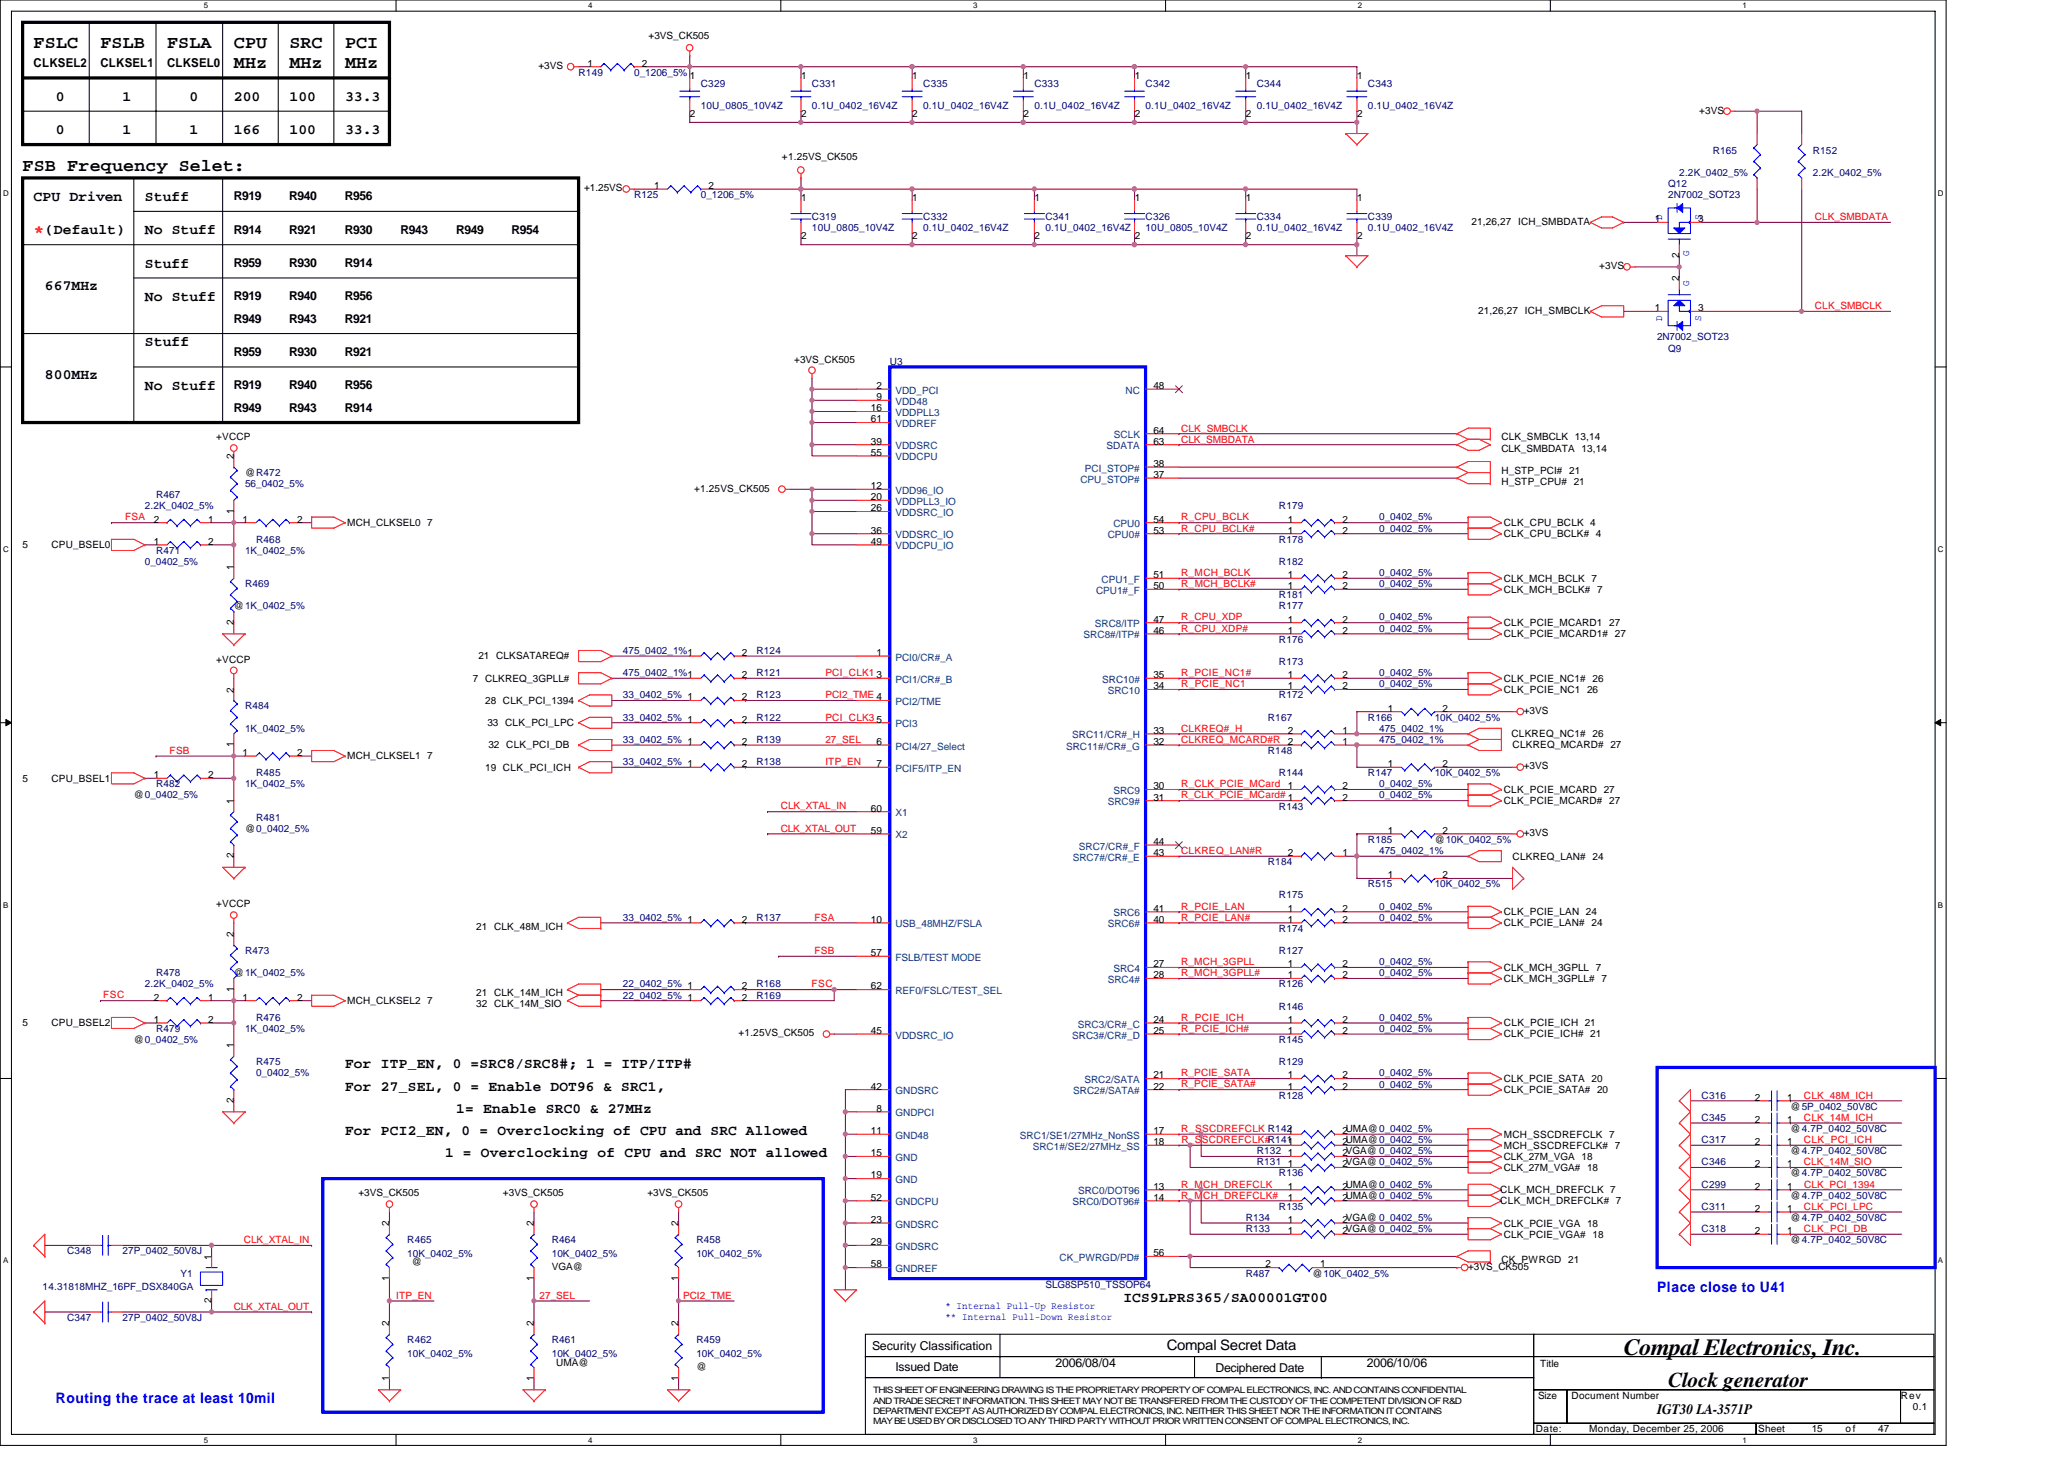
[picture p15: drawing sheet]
<svg xmlns="http://www.w3.org/2000/svg" width="297mm" height="210mm" viewBox="0 0 297 210" stroke-linecap="round" stroke-linejoin="round" font-family="sans-serif">
<defs><g id="words">
<text font-size="3.3" x="233.7" y="195.1">Compal Electronics, Inc.</text>
<text font-size="3" x="240.1" y="199.6">Clock generator</text>
<g font-size="2.5">
<text x="4.8" y="6.9">FSLC</text>
<text x="14.5" y="6.9">FSLB</text>
<text x="24" y="6.9">FSLA</text>
<text x="33.7" y="6.9">CPU</text>
<text x="33.7" y="9.8">MHz</text>
<text x="41.7" y="6.9">SRC</text>
<text x="41.7" y="9.8">MHz</text>
<text x="49.7" y="6.9">PCI</text>
<text x="49.7" y="9.8">MHz</text>
<text x="3.3" y="24.6">FSB Frequency Selet:</text>
</g>
<text font-size="2.5" fill="#f00" x="4.8" y="34.1">*</text>
<g font-size="2.1">
<text x="8" y="14.5">0</text>
<text x="17.6" y="14.5">1</text>
<text x="27.3" y="14.5">0</text>
<text x="33.7" y="14.5">200</text>
<text x="41.7" y="14.5">100</text>
<text x="49.7" y="14.5">33.3</text>
<text x="8" y="19.3">0</text>
<text x="17.6" y="19.3">1</text>
<text x="27.3" y="19.3">1</text>
<text x="33.7" y="19.3">166</text>
<text x="41.7" y="19.3">100</text>
<text x="49.7" y="19.3">33.3</text>
<text x="4.8" y="29">CPU Driven</text>
<text x="20.8" y="29">Stuff</text>
<text x="6.5" y="33.7">(Default)</text>
<text x="20.8" y="33.7">No Stuff</text>
<text x="6.5" y="41.7">667MHz</text>
<text x="20.8" y="38.5">Stuff</text>
<text x="20.8" y="43.3">No Stuff</text>
<text x="20.8" y="49.7">Stuff</text>
<text x="6.5" y="54.5">800MHz</text>
<text x="20.8" y="56.2">No Stuff</text>
<text x="49.7" y="153.8">For ITP_EN, 0 =SRC8/SRC8#; 1 = ITP/ITP#</text>
<text x="49.7" y="157">For 27_SEL, 0 = Enable DOT96 &amp; SRC1,</text>
<text x="65.7" y="160.2">1= Enable SRC0 &amp; 27MHz</text>
<text x="49.7" y="163.4">For PCI2_EN, 0 = Overclocking of CPU and SRC Allowed</text>
<text x="64" y="166.6">1 = Overclocking of CPU and SRC NOT allowed</text>
<text x="161.7" y="187.4">ICS9LPRS365/SA00001GT00</text>
<text x="167.9" y="194.4">Compal Secret Data</text>
<text x="238.5" y="203.5">IGT30 LA-3571P</text>
</g>
<g font-size="2.1" fill="#00f">
<text x="238.5" y="185.9">Place close to U41</text>
<text x="8" y="202">Routing the trace at least 10mil</text>
</g>
<g font-size="1.8">
<text x="4.8" y="9.6">CLKSEL2</text>
<text x="14.5" y="9.6">CLKSEL1</text>
<text x="24" y="9.6">CLKSEL0</text>
<text x="33.6" y="28.9">R919</text>
<text x="41.6" y="28.9">R940</text>
<text x="49.6" y="28.9">R956</text>
<text x="33.6" y="33.6">R914</text>
<text x="41.6" y="33.6">R921</text>
<text x="49.6" y="33.6">R930</text>
<text x="57.6" y="33.6">R943</text>
<text x="65.6" y="33.6">R949</text>
<text x="73.6" y="33.6">R954</text>
<text x="33.6" y="38.4">R959</text>
<text x="41.6" y="38.4">R930</text>
<text x="49.6" y="38.4">R914</text>
<text x="33.6" y="43.2">R919</text>
<text x="33.6" y="46.4">R949</text>
<text x="41.6" y="43.2">R940</text>
<text x="41.6" y="46.4">R943</text>
<text x="49.6" y="43.2">R956</text>
<text x="49.6" y="46.4">R921</text>
<text x="33.6" y="51.2">R959</text>
<text x="41.6" y="51.2">R930</text>
<text x="49.6" y="51.2">R921</text>
<text x="33.6" y="56">R919</text>
<text x="33.6" y="59.2">R949</text>
<text x="41.6" y="56">R940</text>
<text x="41.6" y="59.2">R943</text>
<text x="49.6" y="56">R956</text>
<text x="49.6" y="59.2">R914</text>
<text x="125.5" y="194.2">Security Classification</text>
<text x="128.9" y="197.3">Issued Date</text>
<text x="151.9" y="196.8">2006/08/04</text>
<text x="174.9" y="197.4">Deciphered Date</text>
<text x="196.7" y="196.8">2006/10/06</text>
</g>
<g font-size="1.4">
<text x="93.3" y="5.6">+3VS_CK505</text>
<text x="77.5" y="9.9">+3VS</text>
<text x="84.5" y="9.6">1</text>
<text x="92.4" y="9.6">2</text>
<text x="99.3" y="11.4">1</text>
<text x="115.3" y="11.4">1</text>
<text x="131.3" y="11.4">1</text>
<text x="147.3" y="11.4">1</text>
<text x="163.3" y="11.4">1</text>
<text x="179.3" y="11.4">1</text>
<text x="195.3" y="11.4">1</text>
<text x="99.3" y="16.8">2</text>
<text x="115.3" y="16.8">2</text>
<text x="131.3" y="16.8">2</text>
<text x="147.3" y="16.8">2</text>
<text x="163.3" y="16.8">2</text>
<text x="179.3" y="16.8">2</text>
<text x="195.3" y="16.8">2</text>
<text x="244.6" y="16.3">+3VS</text>
<text x="112.5" y="23.1">+1.25VS_CK505</text>
<text x="84" y="27.5">+1.25VS</text>
<text x="94.1" y="27.2">1</text>
<text x="102" y="27.2">2</text>
<text x="115.3" y="29">1</text>
<text x="131.3" y="29">1</text>
<text x="148.9" y="29">1</text>
<text x="163.3" y="29">1</text>
<text x="179.3" y="29">1</text>
<text x="195.3" y="29">1</text>
<text x="115.3" y="34.4">2</text>
<text x="131.3" y="34.4">2</text>
<text x="148.9" y="34.4">2</text>
<text x="163.3" y="34.4">2</text>
<text x="179.3" y="34.4">2</text>
<text x="195.3" y="34.4">2</text>
<text x="211.7" y="32.3">21,26,27 ICH_SMBDATA</text>
<text x="238.1" y="32">1</text>
<text x="244.4" y="32">3</text>
<text x="230.2" y="38.7">+3VS</text>
<text x="241.7" y="40.5" transform="rotate(-90 241.7 40.5)">2</text>
<text x="241.7" y="37.1" transform="rotate(-90 241.7 37.1)">2</text>
<text x="212.7" y="45.1">21,26,27 ICH_SMBCLK</text>
<text x="238.1" y="44.8">1</text>
<text x="244.4" y="44.8">3</text>
<text x="114.3" y="52.2">+3VS_CK505</text>
<text x="125.3" y="59.2">16</text>
<text x="126.1" y="57.6">9</text>
<text x="126.1" y="56">2</text>
<text x="166" y="56">48</text>
<text x="31.1" y="63.4">+VCCP</text>
<text x="125.3" y="60.8">61</text>
<text x="125.3" y="65.6">55</text>
<text x="125.3" y="64">39</text>
<text x="166" y="62.4">64</text>
<text x="166" y="64">63</text>
<text x="216.1" y="63.4">CLK_SMBCLK 13,14</text>
<text x="216.1" y="65">CLK_SMBDATA 13,14</text>
<text x="33.6" y="66.1" transform="rotate(-90 33.6 66.1)">2</text>
<text x="35.3" y="68.5">@R472</text>
<text x="99.9" y="70.7">+1.25VS_CK505</text>
<text x="125.3" y="72">20</text>
<text x="125.3" y="70.4">12</text>
<text x="166" y="68.8">37</text>
<text x="166" y="67.2">38</text>
<text x="216.1" y="68.2">H_STP_PCI# 21</text>
<text x="216.1" y="69.8">H_STP_CPU# 21</text>
<text x="22.1" y="75.2">2</text>
<text x="30" y="75.2">1</text>
<text x="33.6" y="73.9" transform="rotate(-90 33.6 73.9)">1</text>
<text x="34.9" y="75.2">1</text>
<text x="42.8" y="75.2">2</text>
<text x="50" y="75.7">MCH_CLKSEL0 7</text>
<text x="125.3" y="73.6">26</text>
<text x="125.3" y="76.8">36</text>
<text x="166" y="76.8">53</text>
<text x="166" y="75.2">54</text>
<text x="185.4" y="76.8">1</text>
<text x="185.4" y="75.2">1</text>
<text x="193.2" y="76.8">2</text>
<text x="193.2" y="75.2">2</text>
<text x="216.4" y="77.3">CLK_CPU_BCLK# 4</text>
<text x="216.4" y="75.7">CLK_CPU_BCLK 4</text>
<text x="3.3" y="78.9">5</text>
<text x="7.4" y="78.9">CPU_BSEL0</text>
<text x="22.1" y="78.4">1</text>
<text x="30" y="78.4">2</text>
<text x="33.6" y="82.1" transform="rotate(-90 33.6 82.1)">1</text>
<text x="125.3" y="78.4">49</text>
<text x="166" y="83.2">51</text>
<text x="185.4" y="83.2">1</text>
<text x="193.2" y="83.2">2</text>
<text x="216.4" y="83.7">CLK_MCH_BCLK 7</text>
<text x="33.6" y="89.9" transform="rotate(-90 33.6 89.9)">2</text>
<text x="33.7" y="87.7">@1K_0402_5%</text>
<text x="166" y="89.6">47</text>
<text x="166" y="84.8">50</text>
<text x="185.4" y="89.6">1</text>
<text x="185.4" y="84.8">1</text>
<text x="193.2" y="89.6">2</text>
<text x="193.2" y="84.8">2</text>
<text x="216.4" y="85.3">CLK_MCH_BCLK# 7</text>
<text x="31.1" y="95.4">+VCCP</text>
<text x="68.9" y="94.9">21 CLKSATAREQ#</text>
<text x="106.8" y="94.4">2</text>
<text x="126.1" y="94.4">1</text>
<text x="166" y="91.2">46</text>
<text x="185.4" y="91.2">1</text>
<text x="193.2" y="91.2">2</text>
<text x="216.4" y="91.7">CLK_PCIE_MCARD1# 27</text>
<text x="216.4" y="90.1">CLK_PCIE_MCARD1 27</text>
<text x="33.6" y="99.7" transform="rotate(-90 33.6 99.7)">2</text>
<text x="68" y="98.1">7 CLKREQ_3GPLL#</text>
<text x="69.8" y="101.3">28 CLK_PCI_1394</text>
<text x="106.8" y="97.6">2</text>
<text x="106.8" y="100.8">2</text>
<text x="126.1" y="97.6">3</text>
<text x="166" y="99.2">34</text>
<text x="166" y="97.6">35</text>
<text x="185.4" y="99.2">1</text>
<text x="185.4" y="97.6">1</text>
<text x="193.2" y="99.2">2</text>
<text x="193.2" y="97.6">2</text>
<text x="216.4" y="99.7">CLK_PCIE_NC1 26</text>
<text x="216.4" y="98.1">CLK_PCIE_NC1# 26</text>
<text x="33.6" y="107.5" transform="rotate(-90 33.6 107.5)">1</text>
<text x="70.1" y="104.5">33 CLK_PCI_LPC</text>
<text x="70.3" y="107.7">32 CLK_PCI_DB</text>
<text x="106.8" y="107.2">2</text>
<text x="106.8" y="104">2</text>
<text x="126.1" y="104">5</text>
<text x="126.1" y="107.2">6</text>
<text x="166" y="105.6">33</text>
<text x="166" y="107.2">32</text>
<text x="185.4" y="107.2">2</text>
<text x="185.4" y="105.6">2</text>
<text x="193.2" y="107.2">1</text>
<text x="193.2" y="105.6">1</text>
<text x="199.7" y="102.4">1</text>
<text x="207.6" y="102.4">2</text>
<text x="217.5" y="106.1">CLKREQ_NC1# 26</text>
<text x="217.7" y="107.7">CLKREQ_MCARD# 27</text>
<text x="219.3" y="102.7">+3VS</text>
<text x="3.3" y="112.5">5</text>
<text x="7.4" y="112.5">CPU_BSEL1</text>
<text x="22.1" y="112">1</text>
<text x="30" y="112">2</text>
<text x="34.9" y="108.8">1</text>
<text x="42.8" y="108.8">2</text>
<text x="50" y="109.3">MCH_CLKSEL1 7</text>
<text x="69.8" y="110.9">19 CLK_PCI_ICH</text>
<text x="106.8" y="110.4">2</text>
<text x="126.1" y="110.4">7</text>
<text x="166" y="113.6">30</text>
<text x="185.4" y="113.6">1</text>
<text x="193.2" y="113.6">2</text>
<text x="199.7" y="110.4">1</text>
<text x="207.6" y="110.4">2</text>
<text x="219.3" y="110.7">+3VS</text>
<text x="19.3" y="114.9">@0_0402_5%</text>
<text x="33.6" y="115.7" transform="rotate(-90 33.6 115.7)">1</text>
<text x="35.3" y="119.7">@0_0402_5%</text>
<text x="125.3" y="116.8">60</text>
<text x="125.3" y="120">59</text>
<text x="166" y="115.2">31</text>
<text x="193.2" y="115.2">2</text>
<text x="199.7" y="120">1</text>
<text x="207.6" y="120">2</text>
<text x="216.4" y="115.7">CLK_PCIE_MCARD# 27</text>
<text x="216.4" y="114.1">CLK_PCIE_MCARD 27</text>
<text x="33.6" y="123.5" transform="rotate(-90 33.6 123.5)">2</text>
<text x="166" y="123.2">43</text>
<text x="166" y="121.6">44</text>
<text x="185.4" y="123.2">2</text>
<text x="193.2" y="123.2">1</text>
<text x="206.5" y="121.3">@10K_0402_5%</text>
<text x="217.7" y="123.7">CLKREQ_LAN# 24</text>
<text x="219.3" y="120.4">+3VS</text>
<text x="31.1" y="130.6">+VCCP</text>
<text x="166" y="131.2">41</text>
<text x="185.4" y="131.2">1</text>
<text x="193.2" y="131.2">2</text>
<text x="199.7" y="126.4">1</text>
<text x="207.6" y="126.4">2</text>
<text x="216.4" y="131.7">CLK_PCIE_LAN 24</text>
<text x="33.6" y="134.9" transform="rotate(-90 33.6 134.9)">2</text>
<text x="68.5" y="133.8">21 CLK_48M_ICH</text>
<text x="106.8" y="132.8">2</text>
<text x="125.3" y="132.8">10</text>
<text x="125.3" y="137.6">57</text>
<text x="166" y="132.8">40</text>
<text x="185.4" y="132.8">1</text>
<text x="193.2" y="132.8">2</text>
<text x="216.4" y="133.3">CLK_PCIE_LAN# 24</text>
<text x="22.1" y="144">2</text>
<text x="30" y="144">1</text>
<text x="33.6" y="142.7" transform="rotate(-90 33.6 142.7)">1</text>
<text x="33.7" y="140.5">@1K_0402_5%</text>
<text x="34.9" y="144">1</text>
<text x="42.8" y="144">2</text>
<text x="68.5" y="143.4">21 CLK_14M_ICH</text>
<text x="106.8" y="144">2</text>
<text x="106.8" y="142.4">2</text>
<text x="125.3" y="142.4">62</text>
<text x="166" y="140.8">28</text>
<text x="166" y="139.2">27</text>
<text x="185.4" y="140.8">1</text>
<text x="185.4" y="139.2">1</text>
<text x="193.2" y="140.8">2</text>
<text x="193.2" y="139.2">2</text>
<text x="216.4" y="139.7">CLK_MCH_3GPLL 7</text>
<text x="216.4" y="141.3">CLK_MCH_3GPLL# 7</text>
<text x="3.3" y="147.7">5</text>
<text x="7.4" y="147.7">CPU_BSEL2</text>
<text x="22.1" y="147.2">1</text>
<text x="30" y="147.2">2</text>
<text x="50" y="144.5">MCH_CLKSEL2 7</text>
<text x="68.5" y="145">32 CLK_14M_SIO</text>
<text x="106.3" y="149.2">+1.25VS_CK505</text>
<text x="125.3" y="148.8">45</text>
<text x="166" y="148.8">25</text>
<text x="166" y="147.2">24</text>
<text x="185.4" y="148.8">1</text>
<text x="185.4" y="147.2">1</text>
<text x="193.2" y="148.8">2</text>
<text x="193.2" y="147.2">2</text>
<text x="216.4" y="147.7">CLK_PCIE_ICH 21</text>
<text x="216.4" y="149.3">CLK_PCIE_ICH# 21</text>
<text x="19.3" y="150.1">@0_0402_5%</text>
<text x="33.6" y="150.9" transform="rotate(-90 33.6 150.9)">1</text>
<text x="166" y="155.2">21</text>
<text x="185.4" y="155.2">1</text>
<text x="193.2" y="155.2">2</text>
<text x="216.4" y="155.7">CLK_PCIE_SATA 20</text>
<text x="33.6" y="158.7" transform="rotate(-90 33.6 158.7)">2</text>
<text x="125.3" y="156.8">42</text>
<text x="126.1" y="160">8</text>
<text x="166" y="156.8">22</text>
<text x="185.4" y="156.8">1</text>
<text x="193.2" y="156.8">2</text>
<text x="216.4" y="157.3">CLK_PCIE_SATA# 20</text>
<text x="252.6" y="158.4">2</text>
<text x="252.6" y="161.6">2</text>
<text x="257.2" y="158.4">1</text>
<text x="257.2" y="161.6">1</text>
<text x="257.7" y="159.7">@5P_0402_50V8C</text>
<text x="125.3" y="163.2">11</text>
<text x="125.3" y="166.4">15</text>
<text x="166" y="163.2">17</text>
<text x="166" y="164.8">18</text>
<text x="185.4" y="166.4">1</text>
<text x="185.4" y="168">1</text>
<text x="193.2" y="164.8">2UMA@0_0402_5%</text>
<text x="193.2" y="166.4">2VGA@ 0_0402_5%</text>
<text x="193.2" y="168">2VGA@ 0_0402_5%</text>
<text x="193.2" y="163.2">2UMA@0_0402_5%</text>
<text x="216.4" y="163.7">MCH_SSCDREFCLK 7</text>
<text x="216.4" y="165.3">MCH_SSCDREFCLK# 7</text>
<text x="216.4" y="166.9">CLK_27M_VGA 18</text>
<text x="252.6" y="164.8">2</text>
<text x="252.6" y="168">2</text>
<text x="257.2" y="164.8">1</text>
<text x="257.2" y="168">1</text>
<text x="257.7" y="166.1">@4.7P_0402_50V8C</text>
<text x="257.7" y="162.9">@4.7P_0402_50V8C</text>
<text x="51.6" y="172.2">+3VS_CK505</text>
<text x="72.4" y="172.2">+3VS_CK505</text>
<text x="93.2" y="172.2">+3VS_CK505</text>
<text x="125.3" y="169.6">19</text>
<text x="125.3" y="172.8">52</text>
<text x="166" y="171.2">13</text>
<text x="166" y="172.8">14</text>
<text x="185.4" y="171.2">1</text>
<text x="185.4" y="172.8">1</text>
<text x="193.2" y="171.2">2UMA@0_0402_5%</text>
<text x="193.2" y="172.8">2UMA@0_0402_5%</text>
<text x="215.9" y="171.7">CLK_MCH_DREFCLK 7</text>
<text x="215.9" y="173.3">CLK_MCH_DREFCLK# 7</text>
<text x="216.4" y="168.5">CLK_27M_VGA# 18</text>
<text x="252.6" y="171.2">2</text>
<text x="257.2" y="171.2">1</text>
<text x="257.7" y="172.5">@4.7P_0402_50V8C</text>
<text x="257.7" y="169.3">@4.7P_0402_50V8C</text>
<text x="56" y="176.5" transform="rotate(-90 56 176.5)">2</text>
<text x="76.8" y="176.5" transform="rotate(-90 76.8 176.5)">2</text>
<text x="97.6" y="176.5" transform="rotate(-90 97.6 176.5)">2</text>
<text x="125.3" y="176">23</text>
<text x="125.3" y="179.2">29</text>
<text x="185.4" y="176">1</text>
<text x="185.4" y="177.6">1</text>
<text x="193.2" y="176">2VGA@ 0_0402_5%</text>
<text x="193.2" y="177.6">2VGA@ 0_0402_5%</text>
<text x="216.4" y="178.1">CLK_PCIE_VGA# 18</text>
<text x="216.4" y="176.5">CLK_PCIE_VGA 18</text>
<text x="252.6" y="177.6">2</text>
<text x="252.6" y="174.4">2</text>
<text x="257.2" y="177.6">1</text>
<text x="257.2" y="174.4">1</text>
<text x="257.7" y="178.9">@4.7P_0402_50V8C</text>
<text x="257.7" y="175.7">@4.7P_0402_50V8C</text>
<text x="30.4" y="181.3" transform="rotate(-90 30.4 181.3)">1</text>
<text x="56" y="184.4" transform="rotate(-90 56 184.4)">1</text>
<text x="59.3" y="182.1">@</text>
<text x="76.8" y="184.4" transform="rotate(-90 76.8 184.4)">1</text>
<text x="79.4" y="182.8">VGA@</text>
<text x="97.6" y="184.4" transform="rotate(-90 97.6 184.4)">1</text>
<text x="125.3" y="182.4">58</text>
<text x="166" y="180.8">56</text>
<text x="182.1" y="182.4">2</text>
<text x="188.9" y="183.7">@10K_0402_5%</text>
<text x="190" y="182.4">1</text>
<text x="211.3" y="182.8">+3VS_CK505</text>
<text x="216.1" y="181.8">CK_PWRGD 21</text>
<text x="30.4" y="187.6" transform="rotate(-90 30.4 187.6)">2</text>
<text x="56" y="190.9" transform="rotate(-90 56 190.9)">2</text>
<text x="76.8" y="190.9" transform="rotate(-90 76.8 190.9)">2</text>
<text x="97.6" y="190.9" transform="rotate(-90 97.6 190.9)">2</text>
<text x="80" y="196.5">UMA@</text>
<text x="100.2" y="197.2">@</text>
<text x="221.7" y="196.7">Title</text>
<text x="56" y="198.8" transform="rotate(-90 56 198.8)">1</text>
<text x="76.8" y="198.8" transform="rotate(-90 76.8 198.8)">1</text>
<text x="97.6" y="198.8" transform="rotate(-90 97.6 198.8)">1</text>
<text x="221.4" y="201.3">Size</text>
<text x="226.2" y="201.3">Document Number</text>
<text x="273.6" y="201.3">Rev</text>
<text x="275.3" y="202.9">0.1</text>
<text x="221" y="206.1">Date:</text>
<text x="228.7" y="206.1">Monday, December 25, 2006</text>
<text x="253" y="206.1">Sheet</text>
<text x="260.7" y="206.1">15</text>
<text x="265.6" y="206.1">of</text>
<text x="270.3" y="206.1">47</text>
</g>
<g font-size="1.4" fill="#000080">
<text x="83.3" y="10.9">R149</text>
<text x="91.3" y="10.9">0_1206_5%</text>
<text x="100.9" y="12.5">C329</text>
<text x="100.9" y="15.7">10U_0805_10V4Z</text>
<text x="116.9" y="12.5">C331</text>
<text x="116.9" y="15.7">0.1U_0402_16V4Z</text>
<text x="132.9" y="12.5">C335</text>
<text x="132.9" y="15.7">0.1U_0402_16V4Z</text>
<text x="148.9" y="12.5">C333</text>
<text x="148.9" y="15.7">0.1U_0402_16V4Z</text>
<text x="164.9" y="12.5">C342</text>
<text x="164.9" y="15.7">0.1U_0402_16V4Z</text>
<text x="180.9" y="12.5">C344</text>
<text x="180.9" y="15.7">0.1U_0402_16V4Z</text>
<text x="196.9" y="12.5">C343</text>
<text x="196.9" y="15.7">0.1U_0402_16V4Z</text>
<text x="246.5" y="22.1">R165</text>
<text x="260.9" y="22.1">R152</text>
<text x="91.3" y="28.5">R125</text>
<text x="100.9" y="28.5">0_1206_5%</text>
<text x="240.1" y="26.9">Q12</text>
<text x="240.1" y="28.5">2N7002_SOT23</text>
<text x="241.7" y="25.3">2.2K_0402_5%</text>
<text x="260.9" y="25.3">2.2K_0402_5%</text>
<text x="116.9" y="31.7">C319</text>
<text x="116.9" y="33.3">10U_0805_10V4Z</text>
<text x="132.9" y="31.7">C332</text>
<text x="132.9" y="33.3">0.1U_0402_16V4Z</text>
<text x="150.5" y="31.7">C341</text>
<text x="150.5" y="33.3">0.1U_0402_16V4Z</text>
<text x="164.9" y="31.7">C326</text>
<text x="164.9" y="33.3">10U_0805_10V4Z</text>
<text x="180.9" y="31.7">C334</text>
<text x="180.9" y="33.3">0.1U_0402_16V4Z</text>
<text x="196.9" y="31.7">C339</text>
<text x="196.9" y="33.3">0.1U_0402_16V4Z</text>
<text x="128.1" y="52.5">U3</text>
<text x="238.5" y="49">2N7002_SOT23</text>
<text x="240.1" y="50.6">Q9</text>
<text x="22.5" y="71.7">R467</text>
<text x="35.3" y="70.1">56_0402_5%</text>
<text x="20.8" y="73.3">2.2K_0402_5%</text>
<text x="184.1" y="73.3">R179</text>
<text x="198.5" y="76.5">0_0402_5%</text>
<text x="198.5" y="74.9">0_0402_5%</text>
<text x="20.8" y="81.3">0_0402_5%</text>
<text x="22.5" y="79.7">R471</text>
<text x="35.3" y="79.7">1K_0402_5%</text>
<text x="36.8" y="78.1">R468</text>
<text x="184.1" y="78.1">R178</text>
<text x="184.1" y="81.3">R182</text>
<text x="198.5" y="82.9">0_0402_5%</text>
<text x="35.3" y="84.5">R469</text>
<text x="184.1" y="87.7">R177</text>
<text x="184.1" y="86.1">R181</text>
<text x="198.5" y="89.3">0_0402_5%</text>
<text x="198.5" y="84.5">0_0402_5%</text>
<text x="89.7" y="94.1">475_0402_1%1</text>
<text x="108.9" y="94.1">R124</text>
<text x="184.1" y="92.5">R176</text>
<text x="184.1" y="95.7">R173</text>
<text x="198.5" y="90.9">0_0402_5%</text>
<text x="89.7" y="97.3">475_0402_1%1</text>
<text x="89.7" y="100.5">33_0402_5% 1</text>
<text x="108.9" y="97.3">R121</text>
<text x="108.9" y="100.5">R123</text>
<text x="184.1" y="100.5">R172</text>
<text x="198.5" y="98.9">0_0402_5%</text>
<text x="198.5" y="97.3">0_0402_5%</text>
<text x="35.3" y="102.1">R484</text>
<text x="35.3" y="105.3">1K_0402_5%</text>
<text x="89.7" y="106.9">33_0402_5% 1</text>
<text x="89.7" y="103.7">33_0402_5% 1</text>
<text x="108.9" y="106.9">R139</text>
<text x="108.9" y="103.7">R122</text>
<text x="182.5" y="103.7">R167</text>
<text x="196.9" y="103.7">R166</text>
<text x="198.5" y="106.9">475_0402_1%</text>
<text x="198.5" y="105.3">475_0402_1%</text>
<text x="206.5" y="103.7">10K_0402_5%</text>
<text x="22.5" y="113.3">R482</text>
<text x="35.3" y="113.3">1K_0402_5%</text>
<text x="36.8" y="111.7">R485</text>
<text x="89.7" y="110.1">33_0402_5% 1</text>
<text x="108.9" y="110.1">R138</text>
<text x="182.5" y="108.5">R148</text>
<text x="184.1" y="111.7">R144</text>
<text x="196.9" y="111.7">R147</text>
<text x="198.5" y="113.3">0_0402_5%</text>
<text x="206.5" y="111.7">10K_0402_5%</text>
<text x="36.8" y="118.1">R481</text>
<text x="184.1" y="116.5">R143</text>
<text x="198.5" y="114.9">0_0402_5%</text>
<text x="182.5" y="124.5">R184</text>
<text x="196.9" y="121.3">R185</text>
<text x="198.5" y="122.9">475_0402_1%</text>
<text x="184.1" y="129.3">R175</text>
<text x="196.9" y="127.7">R515</text>
<text x="198.5" y="130.9">0_0402_5%</text>
<text x="206.5" y="127.7">10K_0402_5%</text>
<text x="35.3" y="137.3">R473</text>
<text x="89.7" y="132.5">33_0402_5% 1</text>
<text x="108.9" y="132.5">R137</text>
<text x="184.1" y="134.1">R174</text>
<text x="184.1" y="137.3">R127</text>
<text x="198.5" y="132.5">0_0402_5%</text>
<text x="20.8" y="142.1">2.2K_0402_5%</text>
<text x="22.5" y="140.5">R478</text>
<text x="89.7" y="143.7">22_0402_5% 1</text>
<text x="89.7" y="142.1">22_0402_5% 1</text>
<text x="108.9" y="143.7">R169</text>
<text x="108.9" y="142.1">R168</text>
<text x="184.1" y="142.1">R126</text>
<text x="198.5" y="140.5">0_0402_5%</text>
<text x="198.5" y="138.9">0_0402_5%</text>
<text x="22.5" y="148.5">R479</text>
<text x="35.3" y="148.5">1K_0402_5%</text>
<text x="36.8" y="146.9">R476</text>
<text x="184.1" y="145.3">R146</text>
<text x="198.5" y="148.5">0_0402_5%</text>
<text x="198.5" y="146.9">0_0402_5%</text>
<text x="36.8" y="153.3">R475</text>
<text x="36.8" y="154.9">0_0402_5%</text>
<text x="184.1" y="153.3">R129</text>
<text x="184.1" y="150.1">R145</text>
<text x="198.5" y="154.9">0_0402_5%</text>
<text x="184.1" y="158.1">R128</text>
<text x="198.5" y="156.5">0_0402_5%</text>
<text x="244.9" y="158.1">C316</text>
<text x="244.9" y="161.3">C345</text>
<text x="180.9" y="166.1">R132</text>
<text x="180.9" y="167.7">R131</text>
<text x="244.9" y="164.5">C317</text>
<text x="244.9" y="167.7">C346</text>
<text x="184.1" y="169.3">R136</text>
<text x="244.9" y="170.9">C299</text>
<text x="58.6" y="178.9">R465</text>
<text x="79.4" y="178.9">R464</text>
<text x="100.2" y="178.9">R458</text>
<text x="179.3" y="175.7">R134</text>
<text x="179.3" y="177.3">R133</text>
<text x="184.1" y="174.1">R135</text>
<text x="244.9" y="177.3">C318</text>
<text x="244.9" y="174.1">C311</text>
<text x="6.1" y="185.7">14.31818MHZ_16PF_DSX840GA</text>
<text x="9.6" y="180.5">C348</text>
<text x="17.6" y="180.5">27P_0402_50V8J</text>
<text x="26" y="183.7">Y1</text>
<text x="58.6" y="180.8">10K_0402_5%</text>
<text x="79.4" y="180.8">10K_0402_5%</text>
<text x="100.2" y="180.8">10K_0402_5%</text>
<text x="150.5" y="185.3">SLG8SP510_TSSOP64</text>
<text x="179.3" y="183.7">R487</text>
<text x="9.6" y="190.1">C347</text>
<text x="17.6" y="190.1">27P_0402_50V8J</text>
<text x="58.6" y="193.3">R462</text>
<text x="58.6" y="195.2">10K_0402_5%</text>
<text x="79.4" y="193.3">R461</text>
<text x="79.4" y="195.2">10K_0402_5%</text>
<text x="100.2" y="193.3">R459</text>
<text x="100.2" y="195.2">10K_0402_5%</text>
</g>
<g font-size="1.4" fill="#00f">
<text x="239.2" y="31.7" transform="rotate(-90 239.2 31.7)">D</text>
<text x="244.8" y="31.7" transform="rotate(-90 244.8 31.7)">S</text>
<text x="243.1" y="41.1" transform="rotate(-90 243.1 41.1)">G</text>
<text x="243.1" y="36.8" transform="rotate(-90 243.1 36.8)">G</text>
<text x="239.2" y="46.2" transform="rotate(-90 239.2 46.2)">D</text>
<text x="244.8" y="46.2" transform="rotate(-90 244.8 46.2)">S</text>
<text x="136.1" y="188.4">* Internal Pull-Up Resistor</text>
<text x="136.1" y="190">** Internal Pull-Down Resistor</text>
</g>
<g font-size="1.4" fill="#f00">
<text x="261.2" y="31.7">CLK_SMBDATA</text>
<text x="261.2" y="44.5">CLK_SMBCLK</text>
<text x="170" y="62.1">CLK_SMBCLK</text>
<text x="170" y="63.7">CLK_SMBDATA</text>
<text x="18" y="74.9">FSA</text>
<text x="170" y="74.9">R_CPU_BCLK</text>
<text x="170" y="76.5">R_CPU_BCLK#</text>
<text x="170" y="82.9">R_MCH_BCLK</text>
<text x="170" y="84.5">R_MCH_BCLK#</text>
<text x="170" y="89.3">R_CPU_XDP</text>
<text x="170" y="90.9">R_CPU_XDP#</text>
<text x="118.8" y="100.5">PCI2_TME 4</text>
<text x="118.8" y="97.3">PCI_CLK1</text>
<text x="170" y="98.9">R_PCIE_NC1</text>
<text x="170" y="97.3">R_PCIE_NC1#</text>
<text x="118.8" y="106.9">27_SEL</text>
<text x="118.8" y="103.7">PCI_CLK3</text>
<text x="170" y="105.3">CLKREQ#_H</text>
<text x="170" y="106.9">CLKREQ_MCARD#R</text>
<text x="24.4" y="108.5">FSB</text>
<text x="118.8" y="110.1">ITP_EN</text>
<text x="170" y="113.3">R_CLK_PCIE_MCard</text>
<text x="112.4" y="116.5">CLK_XTAL_IN</text>
<text x="112.4" y="119.7">CLK_XTAL_OUT</text>
<text x="170" y="114.9">R_CLK_PCIE_MCard# 1</text>
<text x="170" y="122.9">CLKREQ_LAN#R</text>
<text x="170" y="130.9">R_PCIE_LAN</text>
<text x="117.2" y="137.3">FSB</text>
<text x="117.2" y="132.5">FSA</text>
<text x="170" y="132.5">R_PCIE_LAN#</text>
<text x="14.9" y="143.7">FSC</text>
<text x="116.8" y="142.1">FSC</text>
<text x="170" y="138.9">R_MCH_3GPLL</text>
<text x="170" y="140.5">R_MCH_3GPLL#</text>
<text x="170" y="146.9">R_PCIE_ICH</text>
<text x="170" y="148.5">R_PCIE_ICH#</text>
<text x="170" y="154.9">R_PCIE_SATA</text>
<text x="170" y="156.5">R_PCIE_SATA#</text>
<text x="259.6" y="158.1">CLK_48M_ICH</text>
<text x="259.6" y="161.3">CLK_14M_ICH</text>
<text x="170" y="162.9">R_SSCDREFCLK R1421</text>
<text x="170" y="164.5">R_SSCDREFCLK#R1411</text>
<text x="259.6" y="164.5">CLK_PCI_ICH</text>
<text x="259.6" y="167.7">CLK_14M_SIO</text>
<text x="170" y="170.9">R_MCH_DREFCLK</text>
<text x="170" y="172.5">R_MCH_DREFCLK#</text>
<text x="259.6" y="170.9">CLK_PCI_1394</text>
<text x="35.1" y="178.9">CLK_XTAL_IN</text>
<text x="259.6" y="174.1">CLK_PCI_LPC</text>
<text x="259.6" y="177.3">CLK_PCI_DB</text>
<text x="33.7" y="188.5">CLK_XTAL_OUT</text>
<text x="57" y="186.9">ITP_EN</text>
<text x="77.7" y="186.9">27_SEL</text>
<text x="98.3" y="186.9">PCI2_TME</text>
</g>
<g font-size="1.4" fill="#004080">
<text x="128.9" y="59.9">VDDPLL3</text>
<text x="128.9" y="58.3">VDD48</text>
<text x="128.9" y="56.7">VDD_PCI</text>
<text x="162" y="56.7">NC</text>
<text x="128.9" y="61.5">VDDREF</text>
<text x="128.9" y="64.7">VDDSRC</text>
<text x="159.3" y="64.7">SDATA</text>
<text x="160.3" y="63.1">SCLK</text>
<text x="128.9" y="71.1">VDD96_IO</text>
<text x="128.9" y="66.3">VDDCPU</text>
<text x="155.5" y="69.5">CPU_STOP#</text>
<text x="156.1" y="67.9">PCI_STOP#</text>
<text x="128.9" y="74.3">VDDSRC_IO</text>
<text x="128.9" y="77.5">VDDSRC_IO</text>
<text x="128.9" y="72.7">VDDPLL3_IO</text>
<text x="159.4" y="77.5">CPU0#</text>
<text x="160.2" y="75.9">CPU0</text>
<text x="128.9" y="79.1">VDDCPU_IO</text>
<text x="158.5" y="83.9">CPU1_F</text>
<text x="157.7" y="85.5">CPU1#_F</text>
<text x="128.9" y="95.1">PCI0/CR#_A</text>
<text x="156" y="91.9">SRC8#/ITP#</text>
<text x="157.6" y="90.3">SRC8/ITP</text>
<text x="128.9" y="98.3">PCI1/CR#_B</text>
<text x="128.9" y="101.5">PCI2/TME</text>
<text x="158.6" y="98.3">SRC10#</text>
<text x="159.4" y="99.9">SRC10</text>
<text x="128.9" y="104.7">PCI3</text>
<text x="128.9" y="107.9">PCI4/27_Select</text>
<text x="153.4" y="107.9">SRC11#/CR#_G</text>
<text x="154.3" y="106.3">SRC11/CR#_H</text>
<text x="128.9" y="111.1">PCIF5/ITP_EN</text>
<text x="128.9" y="117.5">X1</text>
<text x="159.4" y="115.9">SRC9#</text>
<text x="160.2" y="114.3">SRC9</text>
<text x="128.9" y="120.7">X2</text>
<text x="154.4" y="123.9">SRC7#/CR#_E</text>
<text x="155.3" y="122.3">SRC7/CR#_F</text>
<text x="160.2" y="131.9">SRC6</text>
<text x="128.9" y="133.5">USB_48MHZ/FSLA</text>
<text x="159.4" y="133.5">SRC6#</text>
<text x="128.9" y="138.3">FSLB/TEST MODE</text>
<text x="128.9" y="143.1">REF0/FSLC/TEST_SEL</text>
<text x="159.4" y="141.5">SRC4#</text>
<text x="160.2" y="139.9">SRC4</text>
<text x="128.9" y="149.5">VDDSRC_IO</text>
<text x="154.3" y="149.5">SRC3#/CR#_D</text>
<text x="155.1" y="147.9">SRC3/CR#_C</text>
<text x="156.1" y="155.9">SRC2/SATA</text>
<text x="128.9" y="157.5">GNDSRC</text>
<text x="128.9" y="160.7">GNDPCI</text>
<text x="154.4" y="157.5">SRC2#/SATA#</text>
<text x="128.9" y="163.9">GND48</text>
<text x="128.9" y="167.1">GND</text>
<text x="146.8" y="163.9">SRC1/SE1/27MHz_NonSS</text>
<text x="148.6" y="165.5">SRC1#/SE2/27MHz_SS</text>
<text x="128.9" y="170.3">GND</text>
<text x="128.9" y="173.5">GNDCPU</text>
<text x="154.3" y="173.5">SRC0/DOT96#</text>
<text x="155.1" y="171.9">SRC0/DOT96</text>
<text x="128.9" y="176.7">GNDSRC</text>
<text x="128.9" y="179.9">GNDSRC</text>
<text x="128.9" y="183.1">GNDREF</text>
<text x="152.5" y="181.5">CK_PWRGD/PD#</text>
</g>
<g font-size="1.3">
<text x="125.7" y="200.5">THIS SHEET OF ENGINEERING DRAWING IS THE PROPRIETARY PROPERTY OF COMPAL ELECTRONICS, INC. AND CONTAINS CONFIDENTIAL</text>
<text x="125.7" y="202">AND TRADE SECRET INFORMATION. THIS SHEET MAY NOT BE TRANSFERED FROM THE CUSTODY OF THE COMPETENT DIVISION OF R&amp;D</text>
<text x="125.7" y="203.5">DEPARTMENT EXCEPT AS AUTHORIZED BY COMPAL ELECTRONICS, INC. NEITHER THIS SHEET NOR THE INFORMATION IT CONTAINS</text>
<text x="125.7" y="204.9">MAY BE USED BY OR DISCLOSED TO ANY THIRD PARTY WITHOUT PRIOR WRITTEN CONSENT OF COMPAL ELECTRONICS, INC.</text>
</g>
<g font-size="1.1">
<text x="29.3" y="1.2">5</text>
<text x="84.7" y="1.2">4</text>
<text x="140" y="1.2">3</text>
<text x="195.4" y="1.2">2</text>
<text x="250.8" y="1.2">1</text>
<text x=".4" y="28.2">D</text>
<text x="278.9" y="28.2">D</text>
<text x=".4" y="79.4">C</text>
<text x="278.9" y="79.4">C</text>
<text x=".4" y="130.6">B</text>
<text x="278.9" y="130.6">B</text>
<text x=".4" y="181.8">A</text>
<text x="278.9" y="181.8">A</text>
<text x="29.3" y="207.6">5</text>
<text x="84.7" y="207.6">4</text>
<text x="140" y="207.6">3</text>
<text x="195.4" y="207.6">2</text>
<text x="250.8" y="207.6">1</text>
</g>
</g></defs>
<path d="M0 0h280.1v208h-280.1zM1.6 1.6h276.9v204.8h-276.9z" fill="none" stroke="#000" stroke-width=".15"/>
<g fill="#fff">
<path d="M29.3 .2h.6v1.2h-.6z"/>
<path d="M29.3 206.6h.6v1.3h-.6z"/>
</g>
<path d="M57 0v1.6M57 206.4v1.6" fill="none" stroke="#000" stroke-width=".15"/>
<g fill="#fff">
<path d="M84.7 .2h.6v1.2h-.6z"/>
<path d="M84.7 206.6h.6v1.3h-.6z"/>
</g>
<path d="M112.4 0v1.6M112.4 206.4v1.6" fill="none" stroke="#000" stroke-width=".15"/>
<g fill="#fff">
<path d="M140 .2h.6v1.2h-.6z"/>
<path d="M140 206.6h.6v1.3h-.6z"/>
</g>
<path d="M167.7 0v1.6M167.7 206.4v1.6" fill="none" stroke="#000" stroke-width=".15"/>
<g fill="#fff">
<path d="M195.4 .2h.6v1.2h-.6z"/>
<path d="M195.4 206.6h.6v1.3h-.6z"/>
</g>
<path d="M223.1 0v1.6M223.1 206.4v1.6" fill="none" stroke="#000" stroke-width=".15"/>
<g fill="#fff">
<path d="M250.8 .2h.6v1.2h-.6z"/>
<path d="M250.8 206.6h.6v1.3h-.6z"/>
<path d="M.4 27.2h.8v1.3h-.8z"/>
<path d="M278.9 27.2h.8v1.3h-.8z"/>
<path d="M.4 78.4h.8v1.3h-.8z"/>
<path d="M278.9 78.4h.8v1.3h-.8z"/>
</g>
<path d="M0 52.8h1.6M278.5 52.8h1.6" fill="none" stroke="#000" stroke-width=".15"/>
<g fill="#fff">
<path d="M.4 129.6h.8v1.3h-.8z"/>
<path d="M278.9 129.6h.7v1.3h-.7z"/>
</g>
<path d="M0 104h1.6M278.5 104h1.6" fill="none" stroke="#000" stroke-width=".15"/>
<path d="M.8 103.5l.8 .5-.8 .5zM278.5 104l.8-.5v1z" fill="#000" stroke="#000" stroke-width=".14"/>
<g fill="#fff">
<path d="M.4 180.8h.8v1.3h-.8z"/>
<path d="M278.9 180.8h.7v1.3h-.7z"/>
</g>
<g fill="none" stroke="#000" stroke-width=".15">
<path d="M3.3 16h.1M3.3 16h52.7M12.8 3.2v17.6M22.5 3.2v17.6M32 3.2v17.6M40 3.2v17.6M48 3.2v17.6M3.3 35.2h80M12.8 20.8h.1M19.3 25.6v35.2M19.3 30.4h64M32 20.8h.1"/>
<path d="M32 25.6v35.2M40 20.8h.1M48 20.8h.1M3.3 48h80M19.3 52.8h64M19.3 40h64M83.3 52.8h.1M83.3 48h.1M83.3 40h.1M32 60.8h.1M0 155.2h1.6M278.5 155.2h1.6"/>
<path d="M124.5 192h96.2v3.2h-96.2zM124.5 195.2h96.2v3.1h-96.2zM124.5 198.3h96.2v8.1h-96.2zM143.9 195.2h.1M143.9 195.2v3.1M143.9 192v3.2M171.9 195.2v3.1M190.2 198.3h.1M190.2 195.2v3.1M220.7 192h57.6v3.2h-57.6zM220.7 195.2h57.6v4.8h-57.6zM220.7 200h4.8v4.8h-4.8z"/>
<path d="M220.7 204.8h32v1.6h-32zM225.5 200h48v4.8h-48zM252.7 204.8h25.6v1.6h-25.6zM273.5 200h4.8v4.8h-4.8z"/>
</g>
<g fill="none" stroke="#800040" stroke-width=".15">
<path d="M83.3 9.6h1.6M92.9 9.6h6.4M99.3 16v1.6h16M99.3 9.6v1.6M99.3 9.6h16M99.3 8v1.6M115.3 9.6h16M115.3 9.6v1.6M115.3 16v1.6M115.3 17.6h16M131.3 9.6h16M131.3 16v1.6"/>
<path d="M131.3 9.6v1.6M131.3 17.6h16M147.3 9.6h16M147.3 16v1.6M147.3 9.6v1.6M147.3 17.6h32M163.3 16v1.6M163.3 9.6v1.6M163.3 9.6h16M179.3 17.6h16M179.3 11.2v-1.6h16v1.6M179.3 16v1.6"/>
<path d="M195.3 17.6v1.6M195.3 16v1.6M249.7 16h3.2v3.2M252.9 16h6.4v3.2M91.3 27.2h3.2M102.5 27.2h12.8M115.3 27.2v1.6M115.3 33.6v1.6h33.6M115.3 25.6v1.6M115.3 27.2h16M131.3 27.2v1.6M131.3 33.6v1.6"/>
<path d="M131.3 27.2h17.6M148.9 27.2v1.6M148.9 35.2h14.4M148.9 33.6v1.6M148.9 27.2h14.4M163.3 27.2h32v1.6M163.3 27.2v1.6M163.3 33.6v1.6M163.3 35.2h16M179.3 35.2h16M179.3 27.2v1.6M179.3 33.6v1.6"/>
<path d="M195.3 35.2v1.6M195.3 33.6v1.6M233.7 32h4.8M235.3 38.4h6.4v1.6M241.7 36.8v1.6M244.9 32h8M252.9 32h.1M252.9 27.2v4.8M252.9 32h19.2M259.3 27.2v17.6M116.9 56h6.4M116.9 56v1.6h6.4"/>
<path d="M116.9 57.6v1.6h6.4M116.9 59.2v1.6h6.4M116.9 54.4v1.6M233.7 44.8h4.8M244.9 44.8h14.4M259.3 44.8h.1M259.3 44.8h12.8M16 75.2h.1M16 75.2h6.5M20.8 78.4h1.7M30.5 78.4h3.2M30.5 75.2h3.2"/>
<path d="M33.7 78.4v3.2M33.7 75.2h1.6M33.7 73.6v1.6M33.7 75.2v3.2M43.3 75.2h1.5M113.7 70.4h3.2M116.9 64v1.6h6.4M116.9 60.8v3.2h6.4M116.9 70.4h6.4M116.9 76.8v1.6h6.4M116.9 72h6.4M116.9 72v1.6h6.4"/>
<path d="M116.9 73.6v3.2h6.4M116.9 70.4v1.6M169.7 67.2h40M169.7 68.8h40M169.7 62.4h.1M169.7 64h.1M169.7 75.2h.1M169.7 76.8h.1M169.7 75.2h16M169.7 62.4h40M169.7 64h40M169.7 76.8h16"/>
<path d="M193.7 75.2h17.6M193.7 76.8h17.6M33.7 97.6v1.6M33.7 89.6v1.6M88.1 97.6h11.2M88.1 94.4h11.2M107.3 97.6h.1M107.3 94.4h16M107.3 97.6h16M169.7 83.2h.1M169.7 84.8h.1M169.7 89.6h.1"/>
<path d="M169.7 91.2h.1M169.7 99.2h.1M169.7 97.6h.1M169.7 83.2h16M169.7 84.8h16M169.7 89.6h16M169.7 91.2h16M169.7 97.6h16M169.7 99.2h16M193.7 83.2h17.6M193.7 84.8h17.6M193.7 89.6h17.6"/>
<path d="M193.7 91.2h17.6M193.7 99.2h17.6M193.7 97.6h17.6M20.8 112h1.7M22.5 108.8h.1M22.5 108.8h11.2M30.5 112h3.2M33.7 107.2v1.6M33.7 108.8h1.6M33.7 112v3.2M33.7 108.8v3.2M43.3 108.8h1.5"/>
<path d="M88.1 110.4h11.2M88.1 100.8h11.2M88.1 107.2h11.2M88.1 104h11.2M107.3 110.4h.1M107.3 100.8h.1M107.3 107.2h.1M107.3 104h.1M107.3 110.4h16M107.3 100.8h16M107.3 107.2h16M107.3 104h16"/>
<path d="M110.5 116.8h.1M110.5 116.8h12.8M169.7 113.6h.1M169.7 115.2h.1M169.7 105.6h.1M169.7 107.2h.1M169.7 113.6h16M169.7 115.2h16M169.7 107.2h16M169.7 105.6h16M193.7 113.6h17.6M193.7 115.2h17.6"/>
<path d="M193.7 107.2h1.6M193.7 105.6h1.6M195.3 107.2h16M195.3 105.6h16M195.3 107.2v3.2h4.8M200.1 102.4h-4.8v3.2M208.1 102.4h9.6M208.1 110.4h9.6M33.7 132.8v1.6M33.7 123.2v1.6M86.5 132.8h12.8M107.3 132.8h.1"/>
<path d="M107.3 132.8h16M110.5 120h.1M110.5 120h12.8M112.1 137.6h.1M112.1 137.6h11.2M169.7 139.2h.1M169.7 132.8h.1M169.7 131.2h.1M169.7 123.2h.1M169.7 132.8h16M169.7 139.2h16M169.7 131.2h16"/>
<path d="M169.7 123.2h16M193.7 139.2h17.6M193.7 132.8h17.6M193.7 131.2h17.6M193.7 123.2h1.6M195.3 123.2h16M195.3 123.2v3.2h4.8M195.3 120h4.8M195.3 120h.1M195.3 120v3.2M208.1 126.4h9.6M208.1 120h9.6"/>
<path d="M14.5 144h.1M14.5 144h8M20.8 147.2h1.7M30.5 147.2h3.2M30.5 144h3.2M33.7 158.4v1.6M33.7 142.4v1.6M33.7 144h1.6M33.7 147.2v3.2M33.7 144v3.2M43.3 144h1.5M86.5 142.4h12.8"/>
<path d="M86.5 144h12.8M107.3 142.4h12.8v1.6h-12.8M107.3 142.4h.1M120.1 142.4h3.2M120.1 148.8h3.2M123.3 156.8h-1.6v3.2M169.7 155.2h.1M169.7 156.8h.1M169.7 140.8h.1M169.7 147.2h.1M169.7 148.8h.1M169.7 155.2h16"/>
<path d="M169.7 156.8h16M169.7 140.8h16M169.7 147.2h16M169.7 148.8h16M193.7 155.2h17.6M193.7 156.8h17.6M193.7 140.8h17.6M193.7 147.2h17.6M193.7 148.8h17.6M243.3 158.4h9.6M257.7 158.4h.1M257.7 158.4h16"/>
<path d="M6.5 179.2h6.3M17.6 179.2h27.2M30.5 179.2v1.6M44.8 179.2h.1M56 174.4v1.6M76.9 174.4v1.6M97.7 174.4v1.6M121.7 179.2v3.2M121.7 160h1.6M121.7 160v3.2M121.7 179.2h1.6M121.7 176h1.6"/>
<path d="M121.7 176v3.2M121.7 172.8h1.6M121.7 172.8v3.2M121.7 169.6h1.6M121.7 169.6v3.2M121.7 166.4h1.6M121.7 166.4v3.2M121.7 163.2h1.6M121.7 163.2v3.2M169.7 171.2h3.2v4.8h12.8M169.7 171.2h.1M169.7 172.8h1.6v4.8h14.4"/>
<path d="M169.7 172.8h.1M169.7 163.2h3.2v3.2h12.8M169.7 163.2h.1M169.7 164.8h1.6v3.2h14.4M169.7 164.8h.1M171.3 172.8h14.4M171.3 164.8h14.4M172.9 163.2h12.8M172.9 171.2h12.8M193.7 163.2h17.6M193.7 171.2h17.6M193.7 172.8h17.6"/>
<path d="M193.7 164.8h17.6M193.7 177.6h17.6M193.7 176h17.6M193.7 166.4h17.6M193.7 168h17.6M243.3 161.6h9.6M243.3 164.8h9.6M243.3 168h9.6M243.3 171.2h9.6M243.3 174.4h9.6M243.3 177.6h9.6M257.7 161.6h.1"/>
<path d="M257.7 164.8h.1M257.7 168h.1M257.7 174.4h.1M257.7 177.6h.1M257.7 171.2h.1M257.7 161.6h16M257.7 164.8h16M257.7 168h16M257.7 174.4h16M257.7 177.6h16M257.7 171.2h16M6.5 188.8h6.3"/>
<path d="M17.6 188.8h12.9M30.5 187.2v1.6M30.5 188.8h14.3M44.8 188.8h.1M56 187.2v3.2M56 187.2h.1M56 184v3.2M56 198.4v1.6M56 187.2h6.5M76.9 187.2v3.2M76.9 187.2h.1M76.9 184v3.2"/>
<path d="M76.9 198.4v1.6M76.9 187.2h8M97.7 187.2v3.2M97.7 187.2h.1M97.7 184v3.2M97.7 198.4v1.6M97.7 187.2h8M121.7 182.4h1.6M121.7 182.4v3.2M169.7 180.8h1.6v1.6h11.2M171.3 180.8h38.4M190.5 182.4h19.2"/>
</g>
<g fill="none" stroke="#f00" stroke-width=".15">
<path d="M82.6 9.6h.7M84.9 9.6h1.6M91.3 9.6h1.6M99.3 8h.1M99.3 7.4v.6M99.3 11.2v1.6M99.3 14.4v1.6M115.3 11.2v1.6M115.3 14.4v1.6M131.3 11.2v1.6M131.3 14.4v1.6M147.3 11.2v1.6"/>
<path d="M147.3 14.4v1.6M163.3 11.2v1.6M163.3 14.4v1.6M179.3 11.2v1.6M179.3 14.4v1.6M193.7 19.2h3.2l-1.6 1.6M193.7 19.2h.1M193.7 19.2l1.6 1.6M195.3 11.2v1.6M195.3 14.4v1.6M249 16h.7M252.9 19.2v1.6"/>
<path d="M259.3 19.2v1.6M90.6 27.2h.7M91.3 27.2h.1M94.5 27.2h1.6M100.9 27.2h1.6M115.3 25.6h.1M115.3 25v.6M115.3 28.8v1.6M115.3 32v1.6M131.3 28.8v1.6M131.3 32v1.6M148.9 28.8v1.6"/>
<path d="M148.9 32v1.6M163.3 28.8v1.6M163.3 32v1.6M179.3 28.8v1.6M179.3 32v1.6M193.7 36.8h3.2l-1.6 1.6M193.7 36.8h.1M193.7 36.8l1.6 1.6M195.3 20.8h.1M195.3 38.4h.1M195.3 28.8v1.6M195.3 32v1.6"/>
<path d="M228.9 32l1.6-.8h1.6l1.6 .8M228.9 32l1.6 .8h1.6l1.6-.8M228.9 32h.1M233.7 32h.1M234.6 38.4h.7M238.5 32h1.6M241.7 35.2v1.6M243.3 32h1.6M252.9 25.6v1.6M259.3 25.6v1.6M116.9 53.8v.6M123.3 59.2h4.8"/>
<path d="M123.3 57.6h4.8M123.3 56h4.8M164.9 56h4.8M228.9 44.8l1.6-.8h3.2v1.6h-3.2zM228.9 44.8h.1M238.5 44.8h1.6M241.7 40v1.6M243.3 44.8h1.6M16 77.6h3.3l1.5 .8M16 77.6v1.6h3.3l1.5-.8M16 77.6h.1M20.8 78.4h.1"/>
<path d="M22.5 75.2h1.5M22.5 78.4h1.5M28.8 75.2h1.7M28.8 78.4h1.7M33.7 65v2.2M33.7 72v1.6M35.3 75.2h1.5M41.7 75.2h1.6M44.8 74.4h3.2l1.7 .8M44.8 74.4v1.6h3.2l1.7-.8M44.8 74.4h.1M49.7 75.2h.1"/>
<path d="M113 70.4h.7M123.3 76.8h4.8M123.3 78.4h4.8M123.3 73.6h4.8M123.3 64h4.8M123.3 72h4.8M123.3 70.4h4.8M123.3 60.8h4.8M123.3 65.6h4.8M164.9 76.8h4.8M164.9 75.2h4.8M164.9 64h4.8"/>
<path d="M164.9 67.2h4.8M164.9 62.4h4.8M164.9 68.8h4.8M185.7 76.8h1.6M185.7 75.2h1.6M192.1 76.8h1.6M192.1 75.2h1.6M209.7 67.2h.1M209.7 67.2l1.6-.8h3.2v1.6M209.7 68.8l1.6 .8h3.2M209.7 68.8h.1M209.7 62.4h.1"/>
<path d="M209.7 62.4l1.6-.8h3.2v1.6M209.7 64l1.6 .8h1.6l1.6-.8M209.7 64h.1M209.7 67.2l1.6 .8M209.7 62.4l1.6 .8M211.3 68h3.2M211.3 68h3.2v1.6M211.3 63.2h3.2M211.3 76h3.2M211.3 76v1.6h3.2l1.6-.8M211.3 76h.1M211.3 74.4h3.2l1.6 .8"/>
<path d="M211.3 74.4v1.6h3.2M211.3 74.4h.1M211.3 63.2h1.6l1.6 .8M211.3 68l-1.6 .8M211.3 63.2l-1.6 .8M214.5 68h.1M214.5 69.6h.1M214.5 63.2h.1M214.5 64h.1M214.5 76l1.6 .8M216.1 76.8h.1M216.1 75.2h.1"/>
<path d="M216.1 75.2l-1.6 .8M33.7 97v.6M33.7 92.8h.1M33.7 81.6v1.6M33.7 88v1.6M33.7 99.2v1.6M35.3 91.2h-3.3l1.7 1.6M35.3 91.2h.1M35.3 91.2l-1.6 1.6M83.3 96.8h3.2l1.6 .8M83.3 96.8v1.6h3.2l1.6-.8M83.3 96.8h.1"/>
<path d="M83.3 93.6h3.2l1.6 .8M83.3 93.6v1.6h3.2l1.6-.8M83.3 93.6h.1M88.1 97.6h.1M88.1 94.4h.1M99.3 97.6h1.6M99.3 94.4h1.6M105.7 97.6h1.6M105.7 94.4h1.6M123.3 97.6h4.8M123.3 94.4h4.8M164.9 99.2h4.8"/>
<path d="M164.9 89.6h4.8M164.9 91.2h4.8M164.9 83.2h4.8M164.9 97.6h4.8M164.9 84.8h4.8M185.7 99.2h1.6M185.7 89.6h1.6M185.7 91.2h1.6M185.7 83.2h1.6M185.7 97.6h1.6M185.7 84.8h1.6M192.1 99.2h1.6"/>
<path d="M192.1 89.6h1.6M192.1 91.2h1.6M192.1 83.2h1.6M192.1 97.6h1.6M192.1 84.8h1.6M211.3 98.4h3.2M211.3 98.4v1.6h3.2l1.6-.8M211.3 98.4h.1M211.3 96.8h3.2l1.6 .8M211.3 96.8v1.6h3.2M211.3 96.8h.1M211.3 90.4h3.2"/>
<path d="M211.3 90.4v1.6h3.2l1.6-.8M211.3 90.4h.1M211.3 88.8h3.2l1.6 .8M211.3 88.8v1.6h3.2M211.3 88.8h.1M211.3 82.4h3.2l1.6 .8M211.3 82.4v1.6h3.2M211.3 82.4h.1M211.3 84h3.2M211.3 84v1.6h3.2l1.6-.8M211.3 84h.1M214.5 98.4l1.6 .8"/>
<path d="M214.5 90.4l1.6 .8M214.5 84l1.6 .8M216.1 99.2h.1M216.1 97.6h.1M216.1 91.2h.1M216.1 89.6h.1M216.1 83.2h.1M216.1 84.8h.1M216.1 97.6l-1.6 .8M216.1 89.6l-1.6 .8M216.1 83.2l-1.6 .8M16 111.2h3.3l1.5 .8"/>
<path d="M16 111.2v1.6h3.3l1.5-.8M16 111.2h.1M20.8 112h.1M22.5 112h1.5M28.8 112h1.7M33.7 105.6v1.6M33.7 115.2v1.6M35.3 108.8h1.5M41.7 108.8h1.6M44.8 108h3.2l1.7 .8M44.8 108v1.6h3.2l1.7-.8M44.8 108h.1"/>
<path d="M49.7 108.8h.1M83.3 110.4l1.6-.8h3.2v1.6h-3.2zM83.3 110.4h.1M83.3 100.8l1.6-.8h3.2v1.6h-3.2zM83.3 100.8h.1M83.3 104l1.6-.8h3.2v1.6h-3.2zM83.3 104h.1M83.3 107.2h.1M88.1 106.4h-3.2l-1.6 .8M88.1 106.4v1.6h-3.2l-1.6-.8M88.1 106.4h.1M99.3 107.2h1.6"/>
<path d="M99.3 104h1.6M99.3 110.4h1.6M99.3 100.8h1.6M105.7 107.2h1.6M105.7 104h1.6M105.7 110.4h1.6M105.7 100.8h1.6M123.3 107.2h4.8M123.3 104h4.8M123.3 110.4h4.8M123.3 100.8h4.8M123.3 116.8h4.8"/>
<path d="M164.9 113.6h4.8M164.9 107.2h4.8M164.9 105.6h4.8M164.9 115.2h4.8M185.7 113.6h1.6M185.7 107.2h1.6M185.7 105.6h1.6M185.7 115.2h1.6M192.1 113.6h1.6M192.1 107.2h1.6M192.1 105.6h1.6M192.1 115.2h1.6"/>
<path d="M200.1 110.4h1.6M200.1 102.4h1.6M206.5 110.4h1.6M206.5 102.4h1.6M211.3 114.4h3.2M211.3 114.4v1.6h3.2l1.6-.8M211.3 114.4h.1M211.3 112.8h3.2l1.6 .8M211.3 112.8v1.6h3.2M211.3 112.8h.1M211.3 107.2h.1M211.3 105.6h.1"/>
<path d="M211.3 105.6l1.6 .8M212.9 106.4h3.2M212.9 106.4l-1.6 .8M214.5 114.4l1.6 .8M216.1 115.2h.1M216.1 113.6h.1M216.1 106.4v1.6h-3.2l-1.6-.8M216.1 106.4h.1M216.1 104.8h-3.2l-1.6 .8M216.1 104.8v1.6h-3.2M216.1 104.8h.1M216.1 113.6l-1.6 .8"/>
<path d="M217.7 102.4h.6M217.7 110.4h.6M33.7 132.2v.6M33.7 126.4h.1M33.7 121.6v1.6M33.7 134.4v1.6M35.3 124.8h-3.3l1.7 1.6M35.3 124.8h.1M35.3 124.8l-1.6 1.6M81.7 132.8l1.6 .8h3.2M81.7 132.8h.1M81.7 132.8l1.6-.8h3.2v1.6"/>
<path d="M86.5 133.6h.1M99.3 132.8h1.6M105.7 132.8h1.6M123.3 120h4.8M123.3 132.8h4.8M123.3 137.6h4.8M164.9 132.8h4.8M164.9 131.2h4.8M164.9 123.2h4.8M164.9 121.6h4.8M164.9 139.2h4.8M185.7 132.8h1.6"/>
<path d="M185.7 131.2h1.6M185.7 123.2h1.6M185.7 139.2h1.6M192.1 132.8h1.6M192.1 131.2h1.6M192.1 123.2h1.6M192.1 139.2h1.6M200.1 120h1.6M200.1 126.4h1.6M206.5 120h1.6M206.5 126.4h1.6M211.3 132h3.2"/>
<path d="M211.3 132v1.6h3.2l1.6-.8M211.3 132h.1M211.3 130.4h3.2l1.6 .8M211.3 130.4v1.6h3.2M211.3 130.4h.1M211.3 138.4h3.2l1.6 .8M211.3 138.4v1.6h3.2M211.3 138.4h.1M211.3 123.2h.1M214.5 132l1.6 .8M216.1 132.8h.1M216.1 131.2h.1"/>
<path d="M216.1 139.2h.1M216.1 122.4h-3.2l-1.6 .8M216.1 122.4v1.6h-3.2l-1.6-.8M216.1 122.4h.1M216.1 131.2l-1.6 .8M216.1 139.2l-1.6 .8M217.7 120h.6M217.7 124.8v3.2l1.6-1.6M217.7 124.8h.1M217.7 124.8l1.6 1.6M219.3 126.4h.1M16 146.4h3.3l1.5 .8"/>
<path d="M16 146.4v1.6h3.3l1.5-.8M16 146.4h.1M20.8 147.2h.1M22.5 144h1.5M22.5 147.2h1.5M28.8 144h1.7M28.8 147.2h1.7M33.7 140.8v1.6M33.7 150.4v1.6M33.7 156.8v1.6M35.3 144h1.5M41.7 144h1.6"/>
<path d="M44.8 143.2h3.2l1.7 .8M44.8 143.2v1.6h3.2l1.7-.8M44.8 143.2h.1M49.7 144h.1M81.7 142.4h.1M81.7 142.4l1.6-.8h3.2v1.6M81.7 144l1.6 .8h3.2M81.7 144h.1M81.7 142.4l1.6 .8M83.3 143.2h3.2M83.3 143.2h3.2v1.6M83.3 143.2l-1.6 .8"/>
<path d="M86.5 143.2h.1M86.5 144.8h.1M99.3 144h1.6M99.3 142.4h1.6M105.7 144h1.6M105.7 142.4h1.6M119.4 148.8h.7M123.3 148.8h4.8M123.3 142.4h4.8M123.3 156.8h4.8M164.9 155.2h4.8M164.9 148.8h4.8"/>
<path d="M164.9 147.2h4.8M164.9 140.8h4.8M164.9 156.8h4.8M185.7 155.2h1.6M185.7 148.8h1.6M185.7 147.2h1.6M185.7 140.8h1.6M185.7 156.8h1.6M192.1 155.2h1.6M192.1 148.8h1.6M192.1 147.2h1.6M192.1 140.8h1.6"/>
<path d="M192.1 156.8h1.6M211.3 154.4h3.2l1.6 .8M211.3 154.4v1.6h3.2M211.3 154.4h.1M211.3 156h3.2M211.3 156v1.6h3.2l1.6-.8M211.3 156h.1M211.3 146.4h3.2l1.6 .8M211.3 146.4v1.6h3.2M211.3 146.4h.1M211.3 148h3.2M211.3 148v1.6h3.2l1.6-.8"/>
<path d="M211.3 148h.1M211.3 140h3.2M211.3 140v1.6h3.2l1.6-.8M211.3 140h.1M214.5 156l1.6 .8M214.5 148l1.6 .8M214.5 140l1.6 .8M216.1 155.2h.1M216.1 156.8h.1M216.1 147.2h.1M216.1 148.8h.1M216.1 140.8h.1"/>
<path d="M216.1 155.2l-1.6 .8M216.1 147.2l-1.6 .8M241.7 158.4h.1M241.7 158.4l1.6 1.6M243.3 156.8v3.2M243.3 156.8h.1M243.3 156.8l-1.6 1.6M252.9 158.4h1.6M256.1 158.4h1.6M4.8 179.2l1.7-1.6v3.2M4.8 179.2h.1M4.8 179.2l1.7 1.6"/>
<path d="M12.8 179.2h1.7M16 179.2h1.6M33.7 161.6h.1M35.3 160h-3.3l1.7 1.6M35.3 160h.1M35.3 160l-1.6 1.6M56 173.8v.6M56 176v1.6M76.9 173.8v.6M76.9 176v1.6M97.7 173.8v.6M97.7 176v1.6"/>
<path d="M123.3 176h4.8M123.3 172.8h4.8M123.3 169.6h4.8M123.3 163.2h4.8M123.3 166.4h4.8M123.3 160h4.8M123.3 179.2h4.8M164.9 171.2h4.8M164.9 164.8h4.8M164.9 172.8h4.8M164.9 163.2h4.8M185.7 171.2h1.6"/>
<path d="M185.7 176h1.6M185.7 164.8h1.6M185.7 177.6h1.6M185.7 168h1.6M185.7 172.8h1.6M185.7 163.2h1.6M185.7 166.4h1.6M192.1 171.2h1.6M192.1 176h1.6M192.1 164.8h1.6M192.1 177.6h1.6M192.1 168h1.6"/>
<path d="M192.1 172.8h1.6M192.1 163.2h1.6M192.1 166.4h1.6M211.3 162.4h3.2l1.6 .8M211.3 162.4v1.6h3.2M211.3 162.4h.1M211.3 164h3.2M211.3 164v1.6h3.2M211.3 164h.1M211.3 176.8h3.2M211.3 176.8v1.6h3.2l1.6-.8M211.3 176.8h.1"/>
<path d="M211.3 175.2h3.2l1.6 .8M211.3 175.2v1.6h3.2M211.3 175.2h.1M211.3 167.2h3.2M211.3 167.2v1.6h3.2l1.6-.8M211.3 167.2h.1M211.3 165.6h3.2M211.3 165.6v1.6h3.2M211.3 165.6h.1M214.5 172h-3.2v1.6h3.2l1.6-.8M214.5 164l1.6 .8M214.5 172l1.6 .8"/>
<path d="M214.5 176.8l1.6 .8M214.5 167.2l1.6 .8M214.5 165.6l1.6 .8M216.1 163.2h.1M216.1 164.8h.1M216.1 171.2l-1.6-.8h-3.2v1.6h3.2M216.1 171.2h.1M216.1 172.8h.1M216.1 177.6h.1M216.1 176h.1M216.1 168h.1M216.1 166.4h.1"/>
<path d="M216.1 163.2l-1.6 .8M216.1 164.8l-1.6 .8M216.1 171.2l-1.6 .8M216.1 176l-1.6 .8M216.1 166.4l-1.6 .8M241.7 161.6h.1M241.7 164.8h.1M241.7 168h.1M241.7 171.2h.1M241.7 174.4h.1M241.7 177.6h.1M241.7 161.6l1.6 1.6"/>
<path d="M241.7 164.8l1.6 1.6M241.7 168l1.6 1.6M241.7 171.2l1.6 1.6M241.7 174.4l1.6 1.6M243.3 160v3.2M243.3 160h.1M243.3 163.2v3.2M243.3 163.2h.1M243.3 166.4v3.2M243.3 166.4h.1M243.3 169.6v3.2M243.3 169.6h.1"/>
<path d="M243.3 172.8v3.2M243.3 172.8h.1M243.3 176v3.2l-1.6-1.6M243.3 176h.1M243.3 160l-1.6 1.6M243.3 163.2l-1.6 1.6M243.3 166.4l-1.6 1.6M243.3 169.6l-1.6 1.6M243.3 172.8l-1.6 1.6M243.3 176l-1.6 1.6M252.9 171.2h1.6M252.9 164.8h1.6"/>
<path d="M252.9 177.6h1.6M252.9 168h1.6M252.9 161.6h1.6M252.9 174.4h1.6M256.1 171.2h1.6M256.1 164.8h1.6M256.1 177.6h1.6M256.1 168h1.6M256.1 161.6h1.6M256.1 174.4h1.6M4.8 188.8l1.7-1.6v3.2M4.8 188.8h.1"/>
<path d="M4.8 188.8l1.7 1.6M6.5 180.8h.1M6.5 190.4h.1M12.8 188.8h1.7M16 188.8h1.6M30.5 180.8v1.6M30.5 185.6v1.6M56 182.4v1.6M56 190.4v1.6M56 196.8v1.6M76.9 182.4v1.6M76.9 190.4v1.6"/>
<path d="M76.9 196.8v1.6M97.7 182.4v1.6M97.7 190.4v1.6M97.7 196.8v1.6M121.7 187.2h.1M123.3 185.6h-3.2l1.6 1.6M123.3 185.6h.1M123.3 185.6l-1.6 1.6M123.3 182.4h4.8M164.9 180.8h4.8M182.5 182.4h1.6M188.9 182.4h1.6"/>
<path d="M209.7 180.8l1.6 .8h3.2M209.7 180.8h.1M209.7 180.8l1.6-.8h3.2v1.6M209.7 182.4h.1M209.7 182.4h.6M214.5 181.6h.1M56 201.6h.1M57.7 200h-3.2l1.5 1.6M57.7 200h.1M57.7 200l-1.7 1.6M76.9 201.6h.1M78.5 200h-3.2l1.6 1.6"/>
<path d="M78.5 200h.1M78.5 200l-1.6 1.6M97.7 201.6h.1M99.3 200h-3.2l1.6 1.6M99.3 200h.1M99.3 200l-1.6 1.6"/>
<circle cx="82.1" cy="9.6" r=".47"/>
<circle cx="99.2" cy="6.9" r=".47"/>
<circle cx="248.5" cy="16" r=".47"/>
<circle cx="90.1" cy="27.2" r=".47"/>
<circle cx="115.2" cy="24.5" r=".47"/>
<circle cx="234.1" cy="38.4" r=".47"/>
<circle cx="116.9" cy="53.3" r=".47"/>
<circle cx="33.6" cy="64.5" r=".48"/>
<circle cx="112.5" cy="70.4" r=".47"/>
<circle cx="33.6" cy="96.5" r=".48"/>
<circle cx="218.8" cy="102.4" r=".47"/>
<circle cx="218.8" cy="110.4" r=".47"/>
<circle cx="33.6" cy="131.7" r=".47"/>
<circle cx="218.8" cy="120" r=".47"/>
<circle cx="118.9" cy="148.8" r=".47"/>
<circle cx="56" cy="173.3" r=".47"/>
<circle cx="76.8" cy="173.3" r=".47"/>
<circle cx="97.6" cy="173.3" r=".48"/>
<circle cx="210.8" cy="182.4" r=".47"/>
</g>
<path d="M3.3 11.2h52.7M3.3 3.2h52.7v17.6h-52.7zM56 11.2h.1M3.3 25.6h80v35.2h-80z" fill="none" stroke="#000" stroke-width=".47"/>
<path d="M128.1 52.8h36.8v131.2h-36.8zM238.5 153.6h40v28.8h-40zM46.5 169.6h72v33.6h-72z" fill="none" stroke="#00f" stroke-width=".47"/>
<g fill="none" stroke="#00f" stroke-width=".15">
<path d="M86.9 9.1h.1M86.9 9.1l-.4 .5M86.9 9.1l1 1M87.9 10.1h.1M88.9 9.1h.1M88.9 9.1l-1 1M88.9 9.1l.9 1M89.8 10.1h.1M90.8 9.1h.1M90.8 9.1l-1 1M90.8 9.1l.5 .5M91.3 9.6h.1"/>
<path d="M97.8 13.9h2.9M97.8 13.1h2.9M99.3 12.8v.3M99.3 13.9h.1M99.3 13.9v.5M113.8 13.9h2.9M113.8 13.1h2.9M115.3 12.8v.3M115.3 13.9h.1M115.3 13.9v.5M129.8 13.9h2.9M129.8 13.1h2.9"/>
<path d="M131.3 12.8v.3M131.3 13.9h.1M131.3 13.9v.5M145.8 13.9h2.9M145.8 13.1h2.9M147.3 12.8v.3M147.3 13.9h.1M147.3 13.9v.5M161.8 13.9h2.9M161.8 13.1h2.9M163.3 12.8v.3M163.3 13.9h.1"/>
<path d="M163.3 13.9v.5M177.8 13.9h2.9M177.8 13.1h2.9M179.3 12.8v.3M179.3 13.9h.1M179.3 13.9v.5M193.8 13.9h2.9M193.8 13.1h2.9M195.3 12.8v.3M195.3 13.9h.1M195.3 13.9v.5M96.5 26.7h.1"/>
<path d="M96.5 26.7l-.4 .5M96.5 26.7l1 1M97.5 27.7h.1M98.5 26.7h.1M98.5 26.7l-1 1M98.5 26.7l.9 1M99.4 27.7h.1M100.4 26.7h.1M100.4 26.7l-1 1M100.4 26.7l.5 .5M100.9 27.2h.1M113.8 31.5h2.9"/>
<path d="M113.8 30.7h2.9M115.3 30.4v.3M115.3 31.5h.1M115.3 31.5v.5M129.8 31.5h2.9M129.8 30.7h2.9M131.3 30.4v.3M131.3 31.5h.1M131.3 31.5v.5M147.4 31.5h2.9M147.4 30.7h2.9M148.9 30.4v.3"/>
<path d="M148.9 31.5h.1M148.9 31.5v.5M161.8 31.5h2.9M161.8 30.7h2.9M163.3 30.4v.3M163.3 31.5h.1M163.3 31.5v.5M177.8 31.5h2.9M177.8 30.7h2.9M179.3 30.4v.3M179.3 31.5h.1M179.3 31.5v.5"/>
<path d="M193.8 31.5h2.9M193.8 30.7h2.9M195.3 30.4v.3M195.3 31.5h.1M195.3 31.5v.5M240.1 34.4h3.2M241.4 29.9h-1.3v3.7h3.2v-1.6h-1.6v.8M241.4 29.3v1.3M241.7 34.4v.8M242.2 29.9h1.1v2.1M243.3 32v-.1h-.2v.3h.2M243.3 32h.1"/>
<path d="M252.4 21.3h.1M252.4 23.2h.1M252.4 25.1h.1M252.4 21.3l1 .9M252.4 23.2l1 1M252.4 25.1l.5 .5M252.9 25.6h.1M252.9 20.8l-.5 .5M253.4 22.2h.1M253.4 24.2h.1M253.4 22.2l-1 1M253.4 24.2l-1 .9"/>
<path d="M258.8 21.3h.1M258.8 23.2h.1M258.8 25.1h.1M258.8 21.3l1 .9M258.8 23.2l1 1M258.8 25.1l.5 .5M259.3 25.6h.1M259.3 20.8l-.5 .5M259.8 22.2h.1M259.8 24.2h.1M259.8 22.2l-1 1M259.8 24.2l-1 .9"/>
<path d="M240.1 42.4h3.2M241.4 46.2v1.3M241.7 44v.8h1.6v-1.6h-3.2v3.7h1.3M241.7 41.6v.8M243.3 44.8v2.1h-1.1M243.3 44.7h-.2v.3h.2v-.2M243.3 44.8h.1M24 75.2h.1M24.5 77.9h.1M24.5 74.7h.1M24.5 77.9l-.5 .5M24.5 77.9l1 1"/>
<path d="M24.5 74.7l1 1M24.5 74.7l-.5 .5M25.5 78.9h.1M25.5 75.7h.1M26.5 77.9h.1M26.5 74.7h.1M26.5 77.9l-1 1M26.5 77.9l.9 1M26.5 74.7l.9 1M26.5 74.7l-1 1M27.4 78.9h.1M27.4 75.7h.1"/>
<path d="M28.4 77.9h.1M28.4 74.7h.1M28.4 77.9l-1 1M28.4 77.9l.4 .5M28.4 74.7l.4 .5M28.4 74.7l-1 1M28.8 78.4h.1M33.2 70.6h.1M33.2 68.7h.1M33.2 70.6l.9 .9M33.2 68.7l.9 .9M33.7 67.2h.1"/>
<path d="M33.7 67.2l.4 .5M34.1 71.5h.1M34.1 69.6h.1M34.1 67.7h.1M34.1 71.5l-.4 .5M34.1 69.6l-.9 1M34.1 67.7l-.9 1M37.3 74.7h.1M37.3 74.7l1 1M37.3 74.7l-.5 .5M38.3 75.7h.1M39.3 74.7h.1"/>
<path d="M39.3 74.7l-1 1M39.3 74.7l.9 1M40.2 75.7h.1M41.2 74.7h.1M41.2 74.7l-1 1M41.2 74.7l.5 .5M41.7 75.2h.1M187.7 76.3h.1M187.7 74.7h.1M187.7 76.3l-.4 .5M187.7 76.3l1 1M187.7 74.7l-.4 .5"/>
<path d="M187.7 74.7l1 1M188.7 77.3h.1M188.7 75.7h.1M189.7 76.3h.1M189.7 74.7h.1M189.7 76.3l-1 1M189.7 76.3l.9 1M189.7 74.7l-1 1M189.7 74.7l.9 1M190.6 77.3h.1M190.6 75.7h.1M191.6 76.3h.1"/>
<path d="M191.6 74.7h.1M191.6 76.3l-1 1M191.6 76.3l.5 .5M191.6 74.7l-1 1M191.6 74.7l.5 .5M192.1 76.8h.1M192.1 75.2h.1M33.2 83.7h.1M33.2 85.6h.1M33.2 87.5h.1M33.2 83.7l.9 1M33.2 85.6l.9 1"/>
<path d="M33.2 87.5l.5 .5M33.7 88h.1M33.7 83.2l-.5 .5M34.1 84.7h.1M34.1 86.6h.1M34.1 84.7l-.9 .9M34.1 86.6l-.9 .9M101.3 97.1h.1M101.3 93.9h.1M101.3 97.1l-.4 .5M101.3 97.1l1 1M101.3 93.9l-.4 .5"/>
<path d="M101.3 93.9l1 1M102.3 98.1h.1M102.3 94.9h.1M103.3 97.1h.1M103.3 93.9h.1M103.3 97.1l-1 1M103.3 97.1l.9 1M103.3 93.9l-1 1M103.3 93.9l.9 1M104.2 98.1h.1M104.2 94.9h.1M105.2 97.1h.1"/>
<path d="M105.2 93.9h.1M105.2 97.1l-1 1M105.2 97.1l.5 .5M105.2 93.9l-1 1M105.2 93.9l.5 .5M105.7 97.6h.1M105.7 94.4h.1M187.7 98.7h.1M187.7 89.1h.1M187.7 90.7h.1M187.7 82.7h.1M187.7 97.1h.1"/>
<path d="M187.7 84.3h.1M187.7 98.7l-.4 .5M187.7 98.7l1 1M187.7 89.1l-.4 .5M187.7 89.1l1 1M187.7 90.7l-.4 .5M187.7 90.7l1 1M187.7 82.7l-.4 .5M187.7 82.7l1 1M187.7 97.1l-.4 .5M187.7 97.1l1 1M187.7 84.3l-.4 .5"/>
<path d="M187.7 84.3l1 1M188.7 99.7h.1M188.7 90.1h.1M188.7 91.7h.1M188.7 83.7h.1M188.7 98.1h.1M188.7 85.3h.1M189.7 98.7h.1M189.7 89.1h.1M189.7 90.7h.1M189.7 82.7h.1M189.7 97.1h.1"/>
<path d="M189.7 84.3h.1M189.7 98.7l-1 1M189.7 98.7l.9 1M189.7 89.1l-1 1M189.7 89.1l.9 1M189.7 90.7l-1 1M189.7 90.7l.9 1M189.7 82.7l-1 1M189.7 82.7l.9 1M189.7 97.1l-1 1M189.7 97.1l.9 1M189.7 84.3l-1 1"/>
<path d="M189.7 84.3l.9 1M190.6 99.7h.1M190.6 90.1h.1M190.6 91.7h.1M190.6 83.7h.1M190.6 98.1h.1M190.6 85.3h.1M191.6 98.7h.1M191.6 89.1h.1M191.6 90.7h.1M191.6 82.7h.1M191.6 97.1h.1"/>
<path d="M191.6 84.3h.1M191.6 98.7l-1 1M191.6 98.7l.5 .5M191.6 89.1l-1 1M191.6 89.1l.5 .5M191.6 90.7l-1 1M191.6 90.7l.5 .5M191.6 82.7l-1 1M191.6 82.7l.5 .5M191.6 97.1l-1 1M191.6 97.1l.5 .5M191.6 84.3l-1 1"/>
<path d="M191.6 84.3l.5 .5M192.1 99.2h.1M192.1 89.6h.1M192.1 91.2h.1M192.1 83.2h.1M192.1 97.6h.1M192.1 84.8h.1M24.5 111.5h.1M24.5 111.5l-.5 .5M24.5 111.5l1 1M25.5 112.5h.1M26.5 111.5h.1"/>
<path d="M26.5 111.5l-1 1M26.5 111.5l.9 1M27.4 112.5h.1M28.4 111.5h.1M28.4 111.5l-1 1M28.4 111.5l.4 .5M28.8 112h.1M33.2 104.2h.1M33.2 102.3h.1M33.2 117.3h.1M33.2 119.2h.1M33.2 104.2l.9 .9"/>
<path d="M33.2 102.3l.9 .9M33.2 117.3l.9 1M33.2 119.2l.9 1M33.7 100.8h.1M33.7 100.8l.4 .5M33.7 116.8l-.5 .5M34.1 105.1h.1M34.1 103.2h.1M34.1 101.3h.1M34.1 118.3h.1M34.1 105.1l-.4 .5M34.1 103.2l-.9 1"/>
<path d="M34.1 101.3l-.9 1M34.1 118.3l-.9 .9M37.3 108.4h.1M37.3 108.4l-.5 .4M37.3 108.4l1 .9M38.3 109.3h.1M39.3 108.4h.1M39.3 108.4l.9 .9M39.3 108.4l-1 .9M40.2 109.3h.1M41.2 108.4h.1M41.2 108.4l-1 .9"/>
<path d="M41.2 108.4l.5 .4M41.7 108.8h.1M101.3 106.7h.1M101.3 103.5h.1M101.3 109.9h.1M101.3 100.4h.1M101.3 106.7l-.4 .5M101.3 106.7l1 1M101.3 103.5l-.4 .5M101.3 103.5l1 1M101.3 109.9l-.4 .5M101.3 109.9l1 1"/>
<path d="M101.3 100.4l-.4 .4M101.3 100.4l1 .9M102.3 107.7h.1M102.3 104.5h.1M102.3 110.9h.1M102.3 101.3h.1M103.3 106.7h.1M103.3 103.5h.1M103.3 109.9h.1M103.3 100.4h.1M103.3 106.7l-1 1M103.3 106.7l.9 1"/>
<path d="M103.3 103.5l-1 1M103.3 103.5l.9 1M103.3 109.9l-1 1M103.3 109.9l.9 1M103.3 100.4l-1 .9M103.3 100.4l.9 .9M104.2 107.7h.1M104.2 104.5h.1M104.2 110.9h.1M104.2 101.3h.1M105.2 106.7h.1M105.2 103.5h.1"/>
<path d="M105.2 109.9h.1M105.2 100.4h.1M105.2 106.7l-1 1M105.2 106.7l.5 .5M105.2 103.5l-1 1M105.2 103.5l.5 .5M105.2 109.9l-1 1M105.2 109.9l.5 .5M105.2 100.4l-1 .9M105.2 100.4l.5 .4M105.7 107.2h.1M105.7 104h.1"/>
<path d="M105.7 110.4h.1M105.7 100.8h.1M187.3 107.2h.1M187.3 105.6h.1M187.7 113.1h.1M187.7 106.7h.1M187.7 105.1h.1M187.7 114.7h.1M187.7 113.1l-.4 .5M187.7 113.1l1 1M187.7 106.7l1 1M187.7 106.7l-.4 .5"/>
<path d="M187.7 105.1l1 1M187.7 105.1l-.4 .5M187.7 114.7l-.4 .5M187.7 114.7l1 1M188.7 114.1h.1M188.7 107.7h.1M188.7 106.1h.1M188.7 115.7h.1M189.7 113.1h.1M189.7 106.7h.1M189.7 105.1h.1M189.7 114.7h.1"/>
<path d="M189.7 113.1l-1 1M189.7 113.1l.9 1M189.7 106.7l.9 1M189.7 106.7l-1 1M189.7 105.1l.9 1M189.7 105.1l-1 1M189.7 114.7l-1 1M189.7 114.7l.9 1M190.6 114.1h.1M190.6 107.7h.1M190.6 106.1h.1M190.6 115.7h.1"/>
<path d="M191.6 113.1h.1M191.6 106.7h.1M191.6 105.1h.1M191.6 114.7h.1M191.6 113.1l-1 1M191.6 113.1l.5 .5M191.6 106.7l.5 .5M191.6 106.7l-1 1M191.6 105.1l.5 .5M191.6 105.1l-1 1M191.6 114.7l-1 1M191.6 114.7l.5 .5"/>
<path d="M192.1 113.6h.1M192.1 115.2h.1M201.7 110.4l.5 .5M201.7 102.4l.5 .5M202.2 110.9h.1M202.2 102.9h.1M203.1 119.5h.1M203.1 109.9h.1M203.1 101.9h.1M203.1 119.5l-.9 1M203.1 119.5l1 1M203.1 109.9l-.9 1"/>
<path d="M203.1 109.9l1 1M203.1 101.9l-.9 1M203.1 101.9l1 1M204.1 110.9h.1M204.1 102.9h.1M205 119.5h.1M205 109.9h.1M205 101.9h.1M205 119.5l-.9 1M205 119.5l1 1M205 109.9l-.9 1M205 109.9l1 1"/>
<path d="M205 101.9l-.9 1M205 101.9l1 1M206 110.9h.1M206 102.9h.1M206.5 110.4h.1M206.5 102.4h.1M206.5 110.4l-.5 .5M206.5 102.4l-.5 .5M33.2 121.1h.1M33.2 139.4h.1M33.2 137.5h.1M33.2 121.1l.5 .5"/>
<path d="M33.2 139.4l.9 1M33.2 137.5l.9 .9M33.7 121.6h.1M33.7 136h.1M33.7 136l.4 .5M34.1 120.2h.1M34.1 138.4h.1M34.1 136.5h.1M34.1 120.2l-.9 .9M34.1 138.4l-.9 1M34.1 136.5l-.9 1M101.3 132.4h.1"/>
<path d="M101.3 132.4l-.4 .4M101.3 132.4l1 .9M102.3 133.3h.1M103.3 132.4h.1M103.3 132.4l-1 .9M103.3 132.4l.9 .9M104.2 133.3h.1M105.2 132.4h.1M105.2 132.4l-1 .9M105.2 132.4l.5 .4M105.7 132.8h.1M187.3 123.2h.1"/>
<path d="M187.7 132.4h.1M187.7 130.7h.1M187.7 122.7h.1M187.7 138.7h.1M187.7 132.4l-.4 .4M187.7 132.4l1 .9M187.7 130.7l-.4 .5M187.7 130.7l1 1M187.7 122.7l1 1M187.7 122.7l-.4 .5M187.7 138.7l-.4 .5M187.7 138.7l1 1"/>
<path d="M188.7 133.3h.1M188.7 131.7h.1M188.7 123.7h.1M188.7 139.7h.1M189.7 132.4h.1M189.7 130.7h.1M189.7 122.7h.1M189.7 138.7h.1M189.7 132.4l-1 .9M189.7 132.4l.9 .9M189.7 130.7l-1 1M189.7 130.7l.9 1"/>
<path d="M189.7 122.7l.9 1M189.7 122.7l-1 1M189.7 138.7l-1 1M189.7 138.7l.9 1M190.6 133.3h.1M190.6 131.7h.1M190.6 123.7h.1M190.6 139.7h.1M191.6 132.4h.1M191.6 130.7h.1M191.6 122.7h.1M191.6 138.7h.1"/>
<path d="M191.6 132.4l-1 .9M191.6 132.4l.5 .4M191.6 130.7l-1 1M191.6 130.7l.5 .5M191.6 122.7l.5 .5M191.6 122.7l-1 1M191.6 138.7l-1 1M191.6 138.7l.5 .5M192.1 132.8h.1M192.1 131.2h.1M192.1 139.2h.1M201.7 120l.5 .5"/>
<path d="M201.7 126.4l.5 .5M202.2 120.5h.1M202.2 126.9h.1M203.1 125.9h.1M203.1 125.9l-.9 1M203.1 125.9l1 1M204.1 120.5h.1M204.1 126.9h.1M205 125.9h.1M205 125.9l-.9 1M205 125.9l1 1M206 120.5h.1"/>
<path d="M206 126.9h.1M206.5 120h.1M206.5 126.4h.1M206.5 120l-.5 .5M206.5 126.4l-.5 .5M24 144h.1M24.5 143.6h.1M24.5 146.7h.1M24.5 143.6l1 .9M24.5 143.6l-.5 .4M24.5 146.7l-.5 .5M24.5 146.7l1 1"/>
<path d="M25.5 144.5h.1M25.5 147.7h.1M26.5 143.6h.1M26.5 146.7h.1M26.5 143.6l.9 .9M26.5 143.6l-1 .9M26.5 146.7l-1 1M26.5 146.7l.9 1M27.4 144.5h.1M27.4 147.7h.1M28.4 143.6h.1M28.4 146.7h.1"/>
<path d="M28.4 143.6l.4 .4M28.4 143.6l-1 .9M28.4 146.7l-1 1M28.4 146.7l.4 .5M28.8 147.2h.1M33.2 152.5h.1M33.2 154.4h.1M33.2 156.4h.1M33.2 152.5l.9 1M33.2 154.4l.9 1M33.2 156.4l.5 .4M33.7 156.8h.1"/>
<path d="M33.7 152l-.5 .5M34.1 153.5h.1M34.1 155.4h.1M34.1 140.4h.1M34.1 153.5l-.9 .9M34.1 155.4l-.9 1M34.1 140.4l-.4 .4M37.3 143.6h.1M37.3 143.6l-.5 .4M37.3 143.6l1 .9M38.3 144.5h.1M39.3 143.6h.1"/>
<path d="M39.3 143.6l-1 .9M39.3 143.6l.9 .9M40.2 144.5h.1M41.2 143.6h.1M41.2 143.6l-1 .9M41.2 143.6l.5 .4M41.7 144h.1M101.3 143.6h.1M101.3 141.9h.1M101.3 143.6l-.4 .4M101.3 143.6l1 .9M101.3 141.9l-.4 .5"/>
<path d="M101.3 141.9l1 1M102.3 144.5h.1M102.3 142.9h.1M103.3 143.6h.1M103.3 141.9h.1M103.3 143.6l-1 .9M103.3 143.6l.9 .9M103.3 141.9l-1 1M103.3 141.9l.9 1M104.2 144.5h.1M104.2 142.9h.1M105.2 143.6h.1"/>
<path d="M105.2 141.9h.1M105.2 143.6l-1 .9M105.2 143.6l.5 .4M105.2 141.9l-1 1M105.2 141.9l.5 .5M105.7 144h.1M105.7 142.4h.1M187.7 154.7h.1M187.7 148.4h.1M187.7 146.7h.1M187.7 140.4h.1M187.7 156.4h.1"/>
<path d="M187.7 154.7l-.4 .5M187.7 154.7l1 1M187.7 148.4l-.4 .4M187.7 148.4l1 .9M187.7 146.7l-.4 .5M187.7 146.7l1 1M187.7 140.4l-.4 .4M187.7 140.4l1 .9M187.7 156.4l-.4 .4M187.7 156.4l1 .9M188.7 155.7h.1M188.7 149.3h.1"/>
<path d="M188.7 147.7h.1M188.7 141.3h.1M188.7 157.3h.1M189.7 154.7h.1M189.7 148.4h.1M189.7 146.7h.1M189.7 140.4h.1M189.7 156.4h.1M189.7 154.7l-1 1M189.7 154.7l.9 1M189.7 148.4l-1 .9M189.7 148.4l.9 .9"/>
<path d="M189.7 146.7l-1 1M189.7 146.7l.9 1M189.7 140.4l-1 .9M189.7 140.4l.9 .9M189.7 156.4l-1 .9M189.7 156.4l.9 .9M190.6 155.7h.1M190.6 149.3h.1M190.6 147.7h.1M190.6 141.3h.1M190.6 157.3h.1M191.6 154.7h.1"/>
<path d="M191.6 148.4h.1M191.6 146.7h.1M191.6 140.4h.1M191.6 156.4h.1M191.6 154.7l-1 1M191.6 154.7l.5 .5M191.6 148.4l-1 .9M191.6 148.4l.5 .4M191.6 146.7l-1 1M191.6 146.7l.5 .5M191.6 140.4l-1 .9M191.6 140.4l.5 .4"/>
<path d="M191.6 156.4l-1 .9M191.6 156.4l.5 .4M192.1 155.2h.1M192.1 148.8h.1M192.1 147.2h.1M192.1 140.8h.1M192.1 156.8h.1M254.5 158.4h.4M254.9 157v2.9M254.9 158.4h.1M255.8 158.4h.3M255.8 157v2.9"/>
<path d="M14.5 179.2h.3M14.8 177.8v2.9M15.6 177.8v2.9M15.6 179.2h.1M15.6 179.2h.4M55.6 178.1h.1M55.6 178.1l.9 1M56 177.6h.1M56 177.6l-.4 .5M56.5 179.1h.1M56.5 179.1l-.9 .9M76.4 178.1h.1"/>
<path d="M76.4 178.1l.9 1M76.9 177.6h.1M76.9 177.6l-.5 .5M77.3 179.1h.1M77.3 179.1l-.9 .9M97.2 178.1h.1M97.2 178.1l.9 1M97.7 177.6h.1M97.7 177.6l-.5 .5M98.1 179.1h.1M98.1 179.1l-.9 .9M187.7 175.6h.1"/>
<path d="M187.7 164.4h.1M187.7 170.8h.1M187.7 177.1h.1M187.7 172.4h.1M187.7 165.9h.1M187.7 167.6h.1M187.7 162.8h.1M187.7 175.6l-.4 .4M187.7 175.6l1 .9M187.7 164.4l-.4 .4M187.7 164.4l1 .9M187.7 170.8l-.4 .4"/>
<path d="M187.7 170.8l1 .9M187.7 177.1l-.4 .5M187.7 177.1l1 1M187.7 172.4l-.4 .4M187.7 172.4l1 .9M187.7 165.9l-.4 .5M187.7 165.9l1 1M187.7 167.6l-.4 .4M187.7 167.6l1 .9M187.7 162.8l-.4 .4M187.7 162.8l1 .9M188.7 176.5h.1"/>
<path d="M188.7 165.3h.1M188.7 171.7h.1M188.7 178.1h.1M188.7 173.3h.1M188.7 166.9h.1M188.7 168.5h.1M188.7 163.7h.1M189.7 175.6h.1M189.7 164.4h.1M189.7 170.8h.1M189.7 177.1h.1M189.7 172.4h.1"/>
<path d="M189.7 165.9h.1M189.7 167.6h.1M189.7 162.8h.1M189.7 175.6l-1 .9M189.7 175.6l.9 .9M189.7 164.4l-1 .9M189.7 164.4l.9 .9M189.7 170.8l-1 .9M189.7 170.8l.9 .9M189.7 177.1l-1 1M189.7 177.1l.9 1M189.7 172.4l-1 .9"/>
<path d="M189.7 172.4l.9 .9M189.7 165.9l-1 1M189.7 165.9l.9 1M189.7 167.6l-1 .9M189.7 167.6l.9 .9M189.7 162.8l-1 .9M189.7 162.8l.9 .9M190.6 176.5h.1M190.6 165.3h.1M190.6 171.7h.1M190.6 178.1h.1M190.6 173.3h.1"/>
<path d="M190.6 166.9h.1M190.6 168.5h.1M190.6 163.7h.1M191.6 175.6h.1M191.6 164.4h.1M191.6 170.8h.1M191.6 177.1h.1M191.6 172.4h.1M191.6 165.9h.1M191.6 167.6h.1M191.6 162.8h.1M191.6 175.6l-1 .9"/>
<path d="M191.6 175.6l.5 .4M191.6 164.4l-1 .9M191.6 164.4l.5 .4M191.6 170.8l-1 .9M191.6 170.8l.5 .4M191.6 177.1l-1 1M191.6 177.1l.5 .5M191.6 172.4l-1 .9M191.6 172.4l.5 .4M191.6 165.9l-1 1M191.6 165.9l.5 .5M191.6 167.6l-1 .9"/>
<path d="M191.6 167.6l.5 .4M191.6 162.8l-1 .9M191.6 162.8l.5 .4M192.1 176h.1M192.1 164.8h.1M192.1 171.2h.1M192.1 177.6h.1M192.1 172.8h.1M192.1 166.4h.1M192.1 168h.1M192.1 163.2h.1M254.5 171.2h.4"/>
<path d="M254.5 164.8h.4M254.5 177.6h.4M254.5 168h.4M254.5 161.6h.4M254.5 174.4h.4M254.9 169.8v2.9M254.9 171.2h.1M254.9 163.4v2.9M254.9 164.8h.1M254.9 176.2v2.9M254.9 177.6h.1M254.9 166.6v2.9"/>
<path d="M254.9 168h.1M254.9 160.2v2.9M254.9 161.6h.1M254.9 173v2.9M254.9 174.4h.1M255.8 171.2h.3M255.8 169.8v2.9M255.8 164.8h.3M255.8 163.4v2.9M255.8 177.6h.3M255.8 176.2v2.9M255.8 168h.3"/>
<path d="M255.8 166.6v2.9M255.8 161.6h.3M255.8 160.2v2.9M255.8 174.4h.3M255.8 173v2.9M14.5 188.8h.3M14.8 187.4v2.9M15.6 187.4v2.9M15.6 188.8h.1M15.6 188.8h.4M28.8 183.1h3.2v1.9h-3.2zM29.7 182.4h1.6"/>
<path d="M29.7 185.6h.1M29.7 185.6h1.6M55.6 196.4h.1M55.6 194.4h.1M55.6 192.5h.1M55.6 181.9h.1M55.6 180h.1M55.6 196.4l.4 .4M55.6 194.4l.9 1M55.6 192.5l.9 1M55.6 181.9l.4 .5M55.6 180l.9 1"/>
<path d="M56 192h.1M56 192l-.4 .5M56.5 195.4h.1M56.5 193.5h.1M56.5 181h.1M56.5 181l-.9 .9M56.5 195.4l-.9 1M56.5 193.5l-.9 .9M76.4 181.9h.1M76.4 180h.1M76.4 196.4h.1M76.4 194.4h.1"/>
<path d="M76.4 192.5h.1M76.4 181.9l.5 .5M76.4 180l.9 1M76.4 196.4l.5 .4M76.4 194.4l.9 1M76.4 192.5l.9 1M76.9 192h.1M76.9 192l-.5 .5M77.3 181h.1M77.3 195.4h.1M77.3 193.5h.1M77.3 181l-.9 .9"/>
<path d="M77.3 195.4l-.9 1M77.3 193.5l-.9 .9M97.2 181.9h.1M97.2 180h.1M97.2 196.4h.1M97.2 194.4h.1M97.2 192.5h.1M97.2 181.9l.5 .5M97.2 180l.9 1M97.2 196.4l.5 .4M97.2 194.4l.9 1M97.2 192.5l.9 1"/>
<path d="M97.7 192h.1M97.7 192l-.5 .5M98.1 181h.1M98.1 195.4h.1M98.1 193.5h.1M98.1 181l-.9 .9M98.1 195.4l-.9 1M98.1 193.5l-.9 .9M184.1 182.4h.1M184.1 182.4l.4 .5M184.5 182.9h.1M185.5 181.9h.1"/>
<path d="M185.5 181.9l1 1M185.5 181.9l-1 1M186.5 182.9h.1M187.4 181.9h.1M187.4 181.9l1 1M187.4 181.9l-.9 1M188.4 182.9h.1M188.9 182.4l-.5 .5"/>
</g>
<g fill="#00f" stroke="#00f" stroke-width=".15">
<path d="M240.9 44l.8-.8 .8 .8z" fill-rule="evenodd"/>
<path d="M241.4 46.9l.8-.7v1.3z" fill-rule="evenodd"/>
<path d="M240.9 32.8h1.6l-.8 .8z" fill-rule="evenodd"/>
<path d="M241.4 29.9l.8-.6v1.3z" fill-rule="evenodd"/>
</g>
<path d="M169.2 55.5l1 1M170.2 55.5l-1 1M169.2 121.1l1 1M170.2 121.1l-1 1" fill="none" stroke="#804000" stroke-width=".14"/>
<g fill="#f0f" stroke="#f0f" stroke-width=".15">
<circle cx="33.6" cy="147.2" r=".32"/>
<circle cx="33.6" cy="78.4" r=".31"/>
<circle cx="33.6" cy="144" r=".32"/>
<circle cx="33.6" cy="112" r=".32"/>
<circle cx="172.8" cy="163.2" r=".32"/>
<circle cx="172.8" cy="171.2" r=".32"/>
<circle cx="171.3" cy="172.8" r=".31"/>
<circle cx="121.6" cy="179.2" r=".32"/>
<circle cx="121.6" cy="160" r=".32"/>
<circle cx="121.6" cy="182.4" r=".31"/>
<circle cx="121.6" cy="176" r=".32"/>
<circle cx="121.6" cy="172.8" r=".31"/>
<circle cx="121.6" cy="169.6" r=".31"/>
<circle cx="121.6" cy="166.4" r=".31"/>
<circle cx="121.6" cy="163.2" r=".32"/>
<circle cx="120.1" cy="142.4" r=".31"/>
<circle cx="116.8" cy="56" r=".32"/>
<circle cx="116.8" cy="57.6" r=".31"/>
<circle cx="116.8" cy="60.8" r=".31"/>
<circle cx="116.8" cy="59.2" r=".32"/>
<circle cx="116.8" cy="64" r=".32"/>
<circle cx="116.8" cy="70.4" r=".31"/>
<circle cx="116.8" cy="73.6" r=".31"/>
<circle cx="116.8" cy="72" r=".32"/>
<circle cx="116.8" cy="76.8" r=".31"/>
<circle cx="56" cy="187.2" r=".32"/>
<circle cx="76.8" cy="187.2" r=".32"/>
<circle cx="97.6" cy="187.2" r=".32"/>
<circle cx="171.3" cy="180.8" r=".31"/>
<circle cx="33.6" cy="75.2" r=".32"/>
<circle cx="33.6" cy="108.8" r=".31"/>
<circle cx="195.3" cy="107.2" r=".32"/>
<circle cx="171.3" cy="164.8" r=".31"/>
<circle cx="131.3" cy="9.6" r=".31"/>
<circle cx="147.3" cy="9.6" r=".31"/>
<circle cx="163.3" cy="9.6" r=".31"/>
<circle cx="115.3" cy="17.6" r=".31"/>
<circle cx="179.3" cy="17.6" r=".31"/>
<circle cx="195.3" cy="17.6" r=".31"/>
<circle cx="147.3" cy="17.6" r=".31"/>
<circle cx="163.3" cy="17.6" r=".31"/>
<circle cx="179.3" cy="9.6" r=".31"/>
<circle cx="115.3" cy="9.6" r=".31"/>
<circle cx="99.3" cy="9.6" r=".31"/>
<circle cx="195.3" cy="35.2" r=".32"/>
<circle cx="179.3" cy="35.2" r=".32"/>
<circle cx="148.8" cy="27.2" r=".32"/>
<circle cx="115.2" cy="27.2" r=".32"/>
<circle cx="163.3" cy="35.2" r=".32"/>
<circle cx="148.8" cy="35.2" r=".32"/>
<circle cx="131.2" cy="35.2" r=".32"/>
<circle cx="195.3" cy="105.6" r=".31"/>
<circle cx="195.3" cy="123.2" r=".32"/>
<circle cx="131.3" cy="17.6" r=".31"/>
<circle cx="163.3" cy="27.2" r=".32"/>
<circle cx="179.3" cy="27.2" r=".32"/>
<circle cx="131.2" cy="27.2" r=".32"/>
<circle cx="241.7" cy="38.4" r=".31"/>
<circle cx="252.9" cy="32" r=".32"/>
<circle cx="259.3" cy="44.8" r=".31"/>
<circle cx="252.9" cy="16" r=".32"/>
<circle cx="30.4" cy="188.8" r=".31"/>
<circle cx="30.4" cy="179.2" r=".32"/>
</g>
<use href="#words"/>
</svg>
